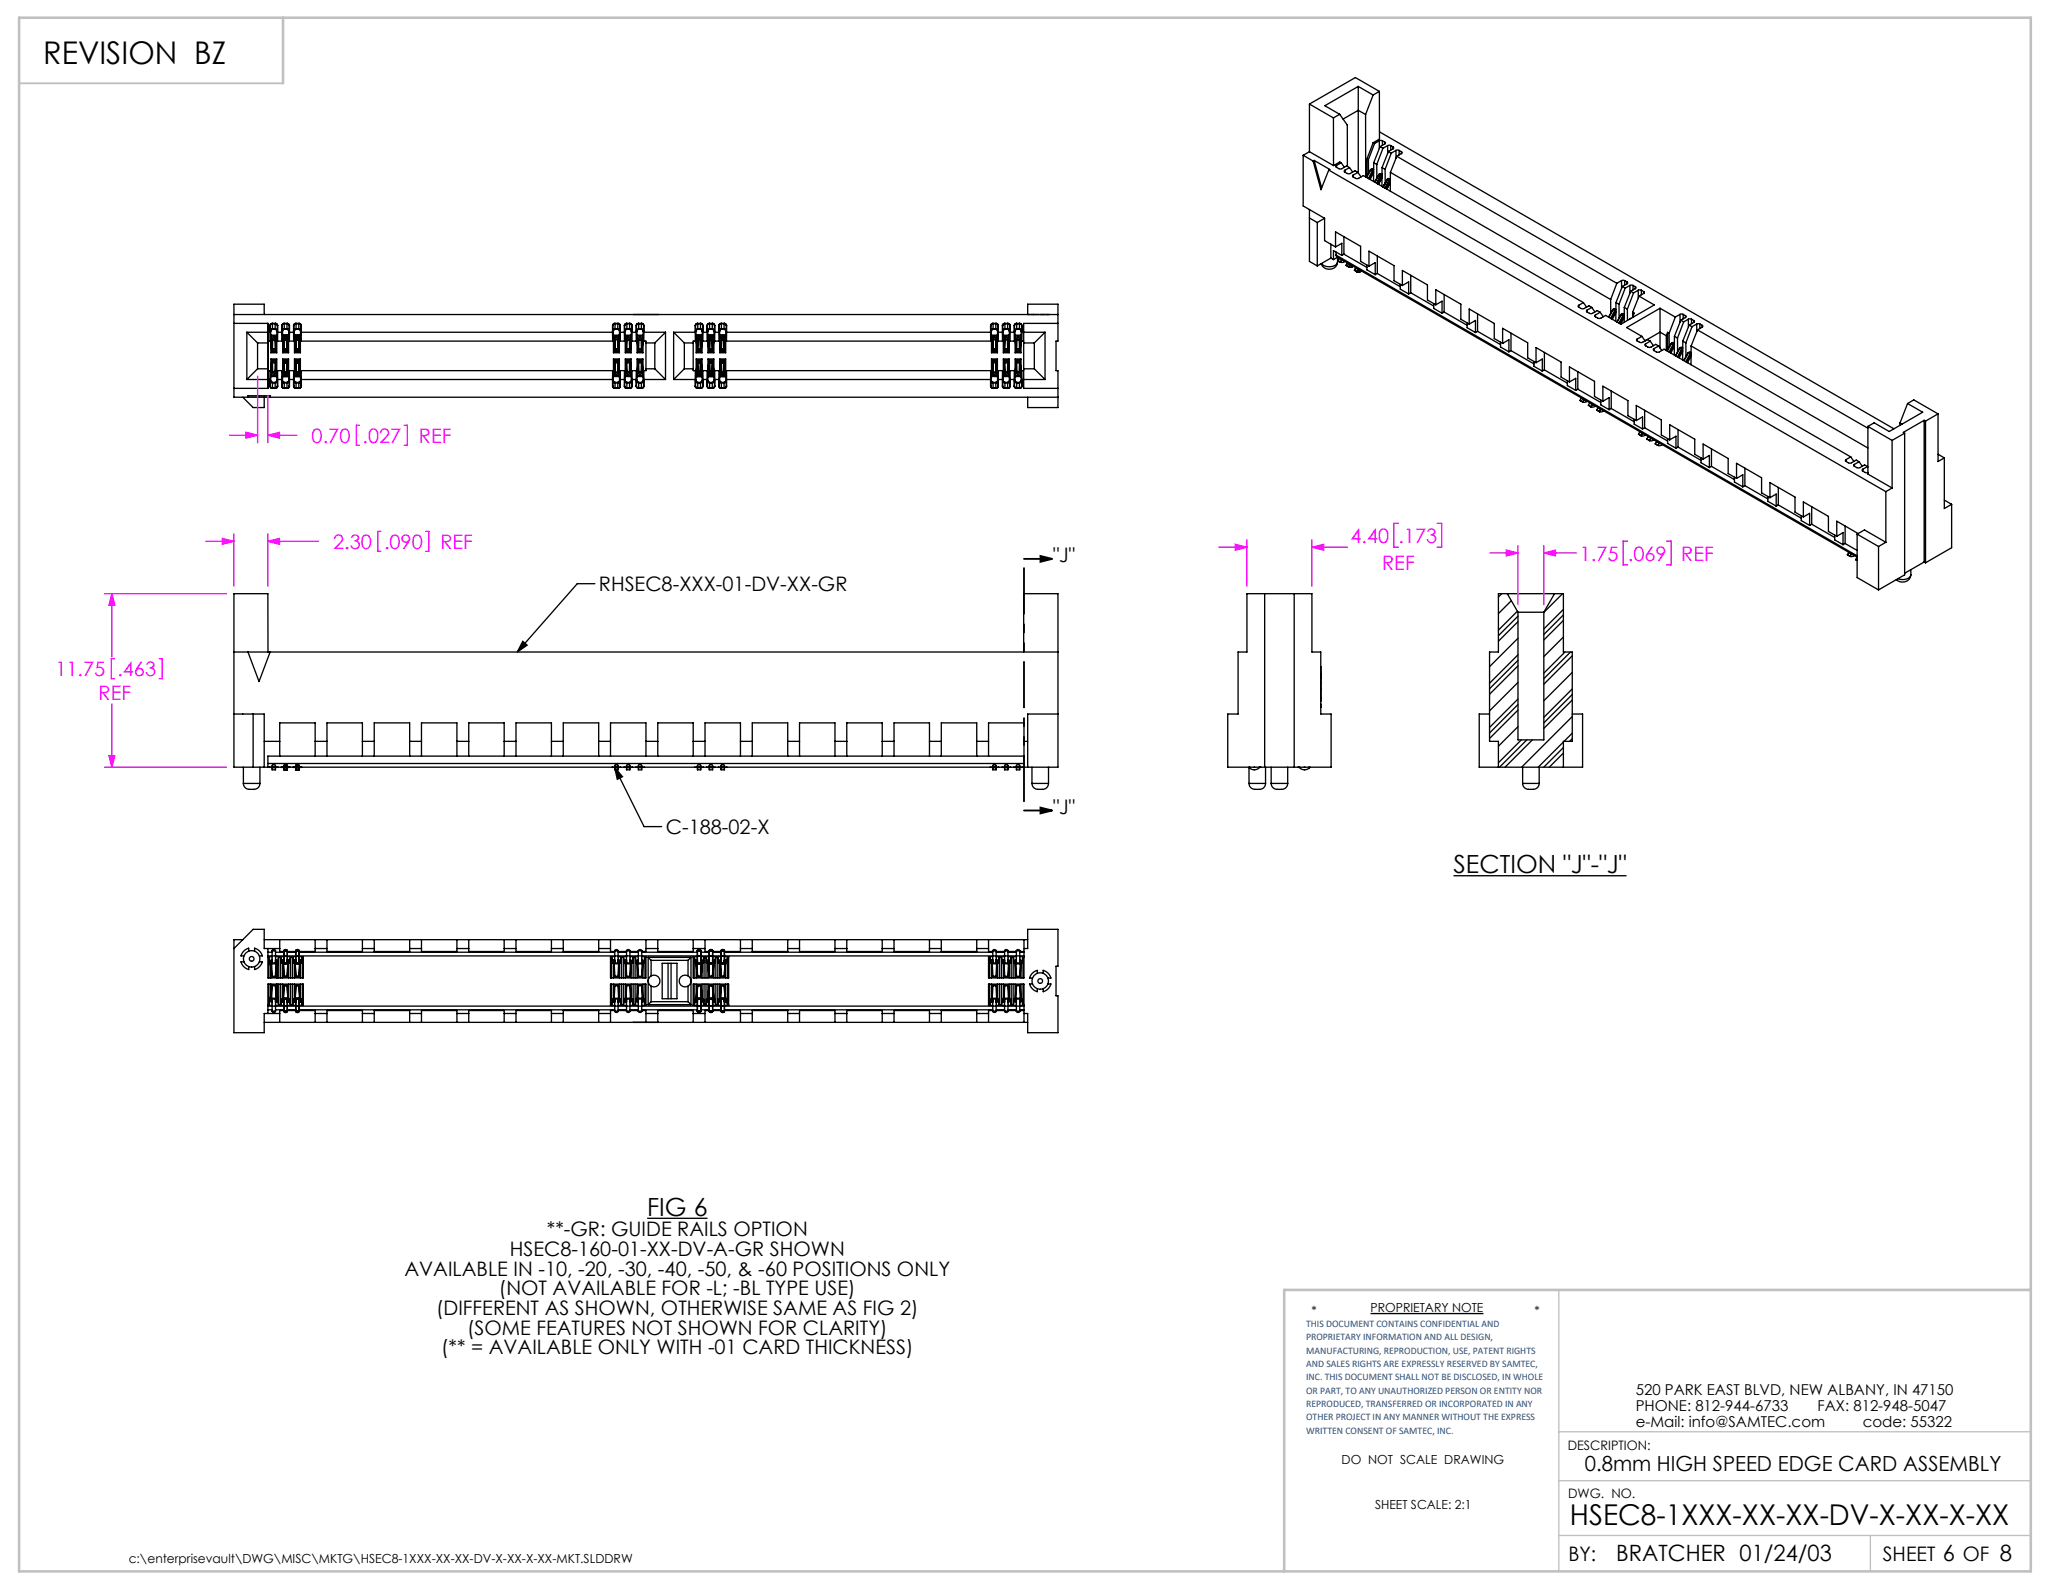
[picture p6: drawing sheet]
<svg xmlns="http://www.w3.org/2000/svg" width="279mm" height="216mm" viewBox="0 0 279 216" stroke-linecap="round" stroke-linejoin="round" font-family="sans-serif">
<defs><g id="words">
<text font-size="4.2" x="5.8" y="8.7">REVISION BZ</text>
<text font-size="3.9" x="212.6" y="206.6">HSEC8-1XXX-XX-XX-DV-X-XX-X-XX</text>
<g font-size="3.4">
<text x="196.9" y="118.2">SECTION &quot;J&quot;-&quot;J&quot;</text>
<text x="87.6" y="164.6">FIG 6</text>
</g>
<text font-size="3" x="218.9" y="211.4">BRATCHER 01/24/03</text>
<text font-size="2.8" x="214.6" y="199.2">0.8mm HIGH SPEED EDGE CARD ASSEMBLY</text>
<g font-size="2.7" fill="#f0f">
<text x="42.2" y="60">0.70</text>
<text x="49.1" y="60">.027</text>
<text x="56.7" y="60">REF</text>
<text x="45.1" y="74.3">2.30</text>
<text x="52" y="74.3">.090</text>
<text x="59.6" y="74.3">REF</text>
<text x="182.9" y="73.5">4.40</text>
<text x="187.2" y="77.2">REF</text>
<text x="189.4" y="73.5">.173</text>
<text x="214" y="75.9">1.75</text>
<text x="220.5" y="75.9">.069</text>
<text x="227.7" y="75.9">REF</text>
<text x="7.5" y="91.6">11.75</text>
<text x="13.4" y="94.8">REF</text>
<text x="15.9" y="91.6">.463</text>
</g>
<g font-size="2.7">
<text x="142.6" y="76.2">&quot;J&quot;</text>
<text x="81.1" y="80.1">RHSEC8-XXX-01-DV-XX-GR</text>
<text x="90.2" y="113">C-188-02-X</text>
<text x="142.6" y="110.3">&quot;J&quot;</text>
<text x="74.1" y="167.5">**-GR: GUIDE RAILS OPTION</text>
<text x="54.8" y="172.8">AVAILABLE IN -10, -20, -30, -40, -50, &amp; -60 POSITIONS ONLY</text>
<text x="69.1" y="170.1">HSEC8-160-01-XX-DV-A-GR SHOWN</text>
<text x="59.1" y="178.1">(DIFFERENT AS SHOWN, OTHERWISE SAME AS FIG 2)</text>
<text x="67.6" y="175.5">(NOT AVAILABLE FOR -L; -BL TYPE USE)</text>
<text x="59.8" y="183.5">(** = AVAILABLE ONLY WITH -01 CARD THICKNESS)</text>
<text x="63.3" y="180.8">(SOME FEATURES NOT SHOWN FOR CLARITY)</text>
<text x="212.4" y="211.5">BY:</text>
<text x="255" y="211.4">SHEET 6 OF 8</text>
</g>
<g font-size="2">
<text x="221.5" y="188.9">520 PARK EAST BLVD, NEW ALBANY, IN 47150</text>
<text x="221.5" y="191.1">PHONE: 812-944-6733</text>
<text x="246.2" y="191.1">FAX: 812-948-5047</text>
<text x="221.5" y="193.2">e-Mail: info@SAMTEC.com</text>
<text x="252.3" y="193.2">code: 55322</text>
</g>
<g font-size="1.8">
<text x="212.3" y="196.4">DESCRIPTION:</text>
<text x="212.4" y="202.9">DWG. NO.</text>
</g>
<g font-size="1.7">
<text x="177.6" y="178.1">*</text>
<text x="185.6" y="177.7">PROPRIETARY NOTE</text>
<text x="207.8" y="178.1">*</text>
<text x="181.7" y="198.3">DO NOT SCALE DRAWING</text>
<text x="186.2" y="204.3">SHEET SCALE: 2:1</text>
<text x="17.4" y="211.8">c:\enterprisevault\DWG\MISC\MKTG\HSEC8-1XXX-XX-XX-DV-X-XX-X-XX-MKT.SLDDRW</text>
</g>
<g font-size="1.4" fill="#1f497d">
<text x="176.9" y="179.7">THIS DOCUMENT CONTAINS CONFIDENTIAL AND</text>
<text x="176.9" y="181.5">PROPRIETARY INFORMATION AND ALL DESIGN,</text>
<text x="176.9" y="183.3">MANUFACTURING, REPRODUCTION, USE, PATENT RIGHTS</text>
<text x="176.9" y="185.1">AND SALES RIGHTS ARE EXPRESSLY RESERVED BY SAMTEC,</text>
<text x="176.9" y="187">INC. THIS DOCUMENT SHALL NOT BE DISCLOSED, IN WHOLE</text>
<text x="176.9" y="188.8">OR PART, TO ANY UNAUTHORIZED PERSON OR ENTITY NOR</text>
<text x="176.9" y="190.6">REPRODUCED, TRANSFERRED OR INCORPORATED IN ANY</text>
<text x="176.9" y="192.4">OTHER PROJECT IN ANY MANNER WITHOUT THE EXPRESS</text>
<text x="176.9" y="194.2">WRITTEN CONSENT OF SAMTEC, INC.</text>
</g>
</g></defs>
<path d="M0 0h279.4v215.9h-279.4z" fill="none" stroke="#fff" stroke-width=".18"/>
<g fill="none" stroke="#000" stroke-width=".18">
<path d="M177.3 14.1v6.4M177.3 14.1l3.3 1.9M180.6 16v6.4M181.4 15.5l-.8 .5M181.4 15.5l1.1 1.4v5.6M184 11.7l-4.6 2.6 2 1.2M184 11.7l2 1.2M184 11.7v11.7M184.9 15.5l.1 8.5M184.9 15.5l-.9-.6-2.1 1.2M186 12.9l-1.1 2.6M186 19.3l.2 .1"/>
<path d="M186 19.3l-.9 2.2M186.2 19.4l-.9 2.2M186.8 19.1h.4M186.8 19.1l-.6 .3M186.8 19.1v1M186.8 12.4v6.4l-.8 .5M186.8 12.4l-.8 .5M186.8 12.4l-3.2-1.9-6.3 3.6M186.8 17.9l69.7 40.2M186.9 19.9l.4 .2M186.9 19.9l-.9 2.1M187.2 19.1l.3 .2"/>
<path d="M187.2 19.1v.6M187.5 19.3l.1 .1-.1 .1M187.5 19.5l-.6 .4M187.5 19.3v.2M187.9 19.7h.5M187.9 19.7l-.6 .4M187.9 19.7v1.1M188.4 19.7l.3 .2M188.4 19.7v.6M188.7 19.9l.1 .1-.1 .1M188.7 19.9v.2M176.5 21l1.3 .8"/>
<path d="M176.5 21v6.9l2.9 1.7M177.3 20.5l-.8 .5M177.3 20.5l3.3 1.9M177.3 28.4v7l1.1 .6M177.3 29.5l1.1 .6M177.8 21.8l1.1 3.9 1.1-2.7M178 21.7l2.1 1.3h-.1M178 21.7l-.2 .1M178 21.7l1 3.7M178.4 30.1v5.9M179.4 29.6v3l1.5 .8M179.4 29.6l-1 .5"/>
<path d="M180 23l75.4 43.6M180.2 33.1v1.9M180.2 35l-1.8 1M180.2 35l.4 .2M180.6 35.2l.5-.4v.7M180.9 33.4v-2l3.4 2v2l1.1 .7M180.9 33.4l.8-.4v1.6M180.9 34.5l.2 .3 70.4 40.7M180.9 34.1v.4M180.9 34.5l70.6 40.8M181 22.4l-.1 .1 .1 .2M181 22.7l.5 .2 .9-.4 .4 .2"/>
<path d="M181 22.4v.3M181.1 35.5a1.13 1.13 0 0 1-1 1 1.13 1.13 0 0 1-1.1-.8M181.1 35.5a1.31 1.31 0 0 1-2 .4l-.1-.2M181.2 35.3l.3 .2zM181.4 35h.1M181.6 22l-.6 .4M181.6 22l-.1-.1-.9 .5M181.6 22l.5 .7M181.7 34.6l-1.1-.7v1.3M181.7 35.2h.1M181.7 35.2l-.3-.2-.2 .3M181.7 35.2l-.2 .3"/>
<path d="M182 34.4l3.1 1.8M182 32.1v2.3M182 34.4l-.3 .2M182.1 35.4l-.3 .1h-.2M182.1 23.1v.2l.5 .2h.2l.7-.4 .4 .3M182.1 23.1v.2M182.5 35.7h.1M182.7 36.2h.1M182.8 22.7l-.7 .4M182.8 22.7l.4 .6M182.8 35.8l-.3-.2-.2 .3 .4 .3M182.8 35.8l-.1 .4"/>
<path d="M182.8 35.8l.1 .1M182.9 35.9h.1M182.9 35.9l-.2 .3M183.3 36.1l-.3 .1h-.3M183.3 23.7l-.1 .1 .1 .2M183.3 24l.6 .2 .7-.4 29.8 17.2M183.3 23.7v.3M183.7 36.3l.1 .1M183.9 23.4l-.6 .3M183.9 23.4l.4 .6M184 36.5l-.4-.2-.2 .3 .4 .2M184 36.5h.1"/>
<path d="M184 36.5l-.2 .3M184.4 36.7l-.3 .2-.3-.1M185.1 35.9v.6l1.2 .7M185.1 21.5l.2 .1M185.1 21.5v2.3M185.3 21.6v1.9M185.4 36.1v-2.1l3.4 2v2l1.1 .7M185.4 36.1l.9-.5v1.6M185.6 23h.1M185.6 23l-.6 1M185.6 23a.13 .13 0 0 1 .2 0 .13 .13 0 0 1 .1 .2M185.6 23l-.5 1"/>
<path d="M185.9 23.2h.1M185.9 23.2l-.6 1M185.9 22.9l-.3 .1M185.9 22.9l.1 .3M185.9 22.9l.1 .1M186 23.2l-.6 1M186 23.2h.1M186 23.4l-.4 .9M186 22l.5 .3M186 22v2.6M186.5 22.3v1.8M186.5 37l3.1 1.8"/>
<path d="M186.5 34.7v2.3M186.5 37l-.2 .2M186.7 23.7h.1M186.7 23.7l-.5 1M186.8 23.7a.13 .13 0 0 1 .2-.1 .13 .13 0 0 1 0 .2M186.8 23.7l-.6 1M187 23.8l.1 .1M187 23.8l-.5 1M187 23.6l-.3 .1M187.1 23.9l-.5 1M187.1 23.9h.1M187.2 24l-.5 1"/>
<path d="M187.2 23.6l-.2-.1 .1 .4M187.2 22.7l.4 .2M187.2 22.7v2.5M187.3 20.1l-.8 2.2M187.6 22.9v1.9M187.9 24.3h.1M187.9 24.3l-.6 1M187.9 24.3a.13 .13 0 0 1 .2 0 .13 .13 0 0 1 0 .2M188 20.5l.4 .2M188 20.5l-.8 2.2M188.1 24.5h.1M188.1 24.5l-.5 1"/>
<path d="M188.1 24.2l-.2 .1M188.2 24.2v.3M188.2 24.2l.1 .1M188.2 24.5l-.5 1M188.2 24.5h.1M188.3 24.7l-.5 .9M188.3 23.3l29.8 17.3M188.3 23.3v2.6M188.4 20.7l-.8 2.2M188.7 20.1l-.7 .4M189.1 20.4h.4M189.1 20.4l-.7 .3"/>
<path d="M189.1 20.4v1M189.2 21.2l29.8 17.2M189.2 21.2l-.9 2.1M189.5 20.4l.3 .2M189.5 20.4v.6M189.6 38.5v.7l1.2 .6M189.8 20.6l.1 .1-.1 .1M189.8 20.8l-.6 .4M189.8 20.6v.2M189.9 38.7v-2.1l3.4 2v2l1.2 .7M189.9 38.7l.9-.5v1.6M191.1 37.3v2.4"/>
<path d="M191.1 39.7l3.1 1.7M191.1 39.7l-.3 .1M195.6 39.9v2.4M219 38.4l-.9 2.2M219.6 38h.4M219.6 38l-.6 .4M219.6 38v1.1M219.7 38.8l.4 .2M219.7 38.8l-.8 2.2M220 38l.4 .2M220 38v.6M220.1 39l-.8 2.2"/>
<path d="M220.4 38.2v.1v.1M220.4 38.4l-.7 .4M220.4 38.2v.2M220.7 38.7h.5M220.7 38.7l-.6 .3M220.7 38.7v1M220.8 39.5l.4 .2M220.8 39.5l-.8 2.1M221.2 38.7l.3 .1M221.2 38.7v.6M221.2 39.7l-.8 2.2M221.5 38.8v.3l-.7 .4"/>
<path d="M221.5 38.8v.3M221.9 39.3h.4M221.9 39.3l-.7 .4M221.9 39.3v1.1M222.3 39.3l.3 .2M222.3 39.3v.6M222.6 39.5l.1 .1-.1 .1M222.6 39.7l-.6 .4M222.6 39.5v.2M31.7 43.8h4.6v2.7M31.7 42.6h111.6M32.9 53.8l1.4 1.4h1.5v-1.4"/>
<path d="M33.4 51.4h3.2M33.4 45h3.2M33.4 45v6.4M33.4 45l1.5 1.5M33.6 53.8v-.2h3v.2M34.9 50h1.4M34.9 46.5h1.4M34.9 46.5v3.5M34.9 50l-1.5 1.4M35.1 53.6v.2M35.8 42.6v-1.4h-4.1v12.6h111.6M36.3 43.8v1.2"/>
<path d="M36.3 50v2.6M36.3 46.2h.4M36.3 46.2v4M36.6 52.3v.2l.3 .1h.5l.2-.3M36.6 44.1v-.2l.3-.1h.5l.2 .3M36.6 44.1v.9M36.6 51.4v.9M36.6 44.1h.1M36.6 45v1.2M36.6 52.3h.1M36.6 50.2v1.2M36.6 52.3l.1 .3 .2-.1"/>
<path d="M36.6 52.3l.1 .2h.2M36.6 44.1v.7M36.6 44.8v.1M36.6 51.6l.1 .2 .2 .1M36.6 51.6v.7M36.6 51.5v.1M36.6 51.5l.1 .2 .2 .1M36.6 44.9h.1M36.6 51.5h.1M36.7 51.5l.1 .2 .2 .1M36.7 45.8v2h.8v-2M36.7 50.6h.1"/>
<path d="M36.7 50.7h.1M36.7 45.7h.1M36.7 50.2h-.4v2.4h-4.6M36.7 51h.8v.5M36.7 44.9v.8M36.7 45.9h.1M36.7 45.7v.1M36.7 50.6v.1M36.7 45.5l.1 2M36.7 45.5h.8M36.7 50.9h.8M36.7 45.5v-.1v.4"/>
<path d="M36.7 50.6v.4v-.1M36.7 50.5v.1M36.8 47.5l.1 .1M36.8 47.2v-.2v.5M36.8 47.5v.1M36.8 48.9l-.1 2M36.8 48.8v.4M36.8 48.8v.6v-.2M36.8 47.6h.1M36.8 48.9h.1M36.8 48.9v.3M36.8 47.2l.1 .1"/>
<path d="M36.8 47.2v.4M36.8 49.2v1.4M36.8 50.3a.26 .26 0 0 0 .3 .2 .26 .26 0 0 0 .2-.2M36.8 50.6a.26 .26 0 0 0 .3 .1 .26 .26 0 0 0 .2-.1M36.8 46.1a.26 .26 0 0 1 .3-.2 .26 .26 0 0 1 .2 .2M36.8 46.1h.1M36.8 45.9a.26 .26 0 0 1 .3-.2 .26 .26 0 0 1 .2 .2M36.8 45.9v.2M36.8 50.3v.3M36.8 45.9v1.3M36.9 48.8h-.1M36.9 48.8v.3"/>
<path d="M36.9 47.6h.4M36.9 48.8h.4M36.9 43.9h-.2l-.1 .2M36.9 43.9v.6M36.9 43.9h.4M36.9 52.5h.4M36.9 49.1l-.1 .1M36.9 47.3v.3M36.9 47.3h.4M36.9 49.1h.4M36.9 49.1v1.2M36.9 44.5l-.2 .1-.1 .2"/>
<path d="M36.9 44.5v.1M36.9 51.9v.6M36.9 44.5h.4M36.9 51.9h.4M36.9 44.6l-.2 .1-.1 .2M36.9 51.8v.1M36.9 44.6h.4M36.9 51.8h.4M36.9 50.3h-.1M36.9 50.3a.17 .17 0 0 0 .2 .1 .17 .17 0 0 0 .1-.1M36.9 46.1a.17 .17 0 0 1 .2-.1 .17 .17 0 0 1 .1 .1M36.9 46.1v1.2"/>
<path d="M37 44.6l-.2 .1-.1 .2M37.1 48.8v.3M37.1 47.3v.3M37.2 44.6l.2 .1 .1 .2M37.2 50.3h.1M37.2 46.1l.1 1.2M37.3 44.6l.2 .1 .1 .2M37.3 51.8v.1M37.3 44.5l.2 .1 .1 .2M37.3 44.5v.1M37.3 51.9v.6M37.3 49.1v.1"/>
<path d="M37.3 47.3v.3M37.3 49.1l-.1 1.2M37.3 43.9h.1l.2 .2M37.3 43.9h.2l.1 .2M37.3 43.9v.6M37.3 48.8v.3M37.3 48.8h.1M37.3 48.8l.1 .1M37.3 46.1h-.1M37.3 45.9v.2M37.3 50.3v.3M37.3 46.1v1.1"/>
<path d="M37.3 45.9v1.1M37.3 47.2l.1 .3M37.3 47.2v.1M37.3 47.2l.1 .4M37.3 47l.1 .2M37.3 49.2v1.1M37.3 49.4v1.2M37.3 47v.2M37.3 49.2v.2M37.4 48.8l-.1 .4M37.4 48.8v.1M37.4 47.6h-.1"/>
<path d="M37.4 48.9l.1 2M37.4 48.9l-.1 .5M37.4 47.5v.1M37.4 47.2v.3M37.4 50.7h.1M37.5 45.9h.1M37.5 50.5h.1M37.5 45.8h.1M37.5 50.6v.1M37.5 45.5v-.1v.3M37.5 45.5v.3M37.5 45.5l-.1 1.7"/>
<path d="M37.5 45.8l-.1 1.7M37.5 50.7v-.1v.3M37.5 45.7v.1M37.5 50.7v.3v-.1M37.5 45.7h.1M37.5 50.7h.1M37.5 50.5v-.3h.8v.4M37.5 50.5v-1.9h-.8v2.9M37.5 51.5l-.1 .2-.2 .1M37.5 44.9h.1M37.5 44.9v.5h-.8M37.5 45.5v.2"/>
<path d="M37.5 50.7v.2M37.5 51.5h.1M37.6 51.5v.1M37.6 51.5l-.1 .2-.2 .1M37.6 44.8v.1M37.6 51.6l-.1 .2-.2 .1M37.6 51.6v.7M37.6 52.3l-.2 .3-.1-.1M37.6 52.3l-.1 .2h-.2M37.6 44.1h.1M37.6 44.1v.7M37.6 52.3h.1"/>
<path d="M37.6 50.2v1.2M37.6 51.4h.6M37.6 45h.6M37.6 44.1v.9M37.6 51.4v.9M37.6 45v1.2M38.2 52.3v.2l.3 .1h.5l.2-.3M38.2 44.1v-.2l.3-.1h.5l.2 .3M38.2 44.1v.9M38.2 51.4v.9M38.2 44.1h.1M38.2 45v1.2"/>
<path d="M38.2 52.3h.1M38.2 50.2v1.2M38.2 52.3l.1 .3 .2-.1M38.2 52.3l.1 .2h.2M38.2 44.1v.7M38.2 44.8v.1M38.2 51.6l.1 .2 .2 .1M38.2 51.6v.7M38.2 51.5v.1M38.2 51.5l.1 .2 .2 .1M38.2 44.9h.1M38.2 51.5h.1"/>
<path d="M38.3 51.5v.2l.3 .1M38.3 45.8v.4h-.8v-.4M38.3 44.9v.5h.8M38.3 45.9h.1M38.3 50.5h.1M38.3 45.7h.1M38.3 45.7v.1M38.3 45.4v.1M38.3 50.6v.1zM38.3 45.8l.1 1.7M38.3 45.8h.1M38.3 45.5v2.3h.8v-2.3"/>
<path d="M38.3 50.9v-2.3h.8v2.3M38.3 45.5h.8M38.3 50.9h.8M38.3 45.5l.1 1.7M38.3 50.9v.1M38.4 47.5l.1 .1M38.4 47.5v.1M38.4 48.9l-.1 1.7M38.4 47.2v.1M38.4 47.2v.3M38.4 48.9v.3M38.4 49.2l-.1 1.7"/>
<path d="M38.4 49.1v.1M38.4 47.6h.1M38.4 48.8v.4M38.4 48.8v.1M38.4 49.1h.1M38.4 47.3h.1M38.4 47.2l.1 .1M38.4 47.2v.4M38.4 47v.2M38.4 49.2v.2M38.4 49.2v1.4M38.4 46.1a.26 .26 0 0 1 .3-.2 .26 .26 0 0 1 .2 .2"/>
<path d="M38.4 46.1h.1M38.4 45.9a.26 .26 0 0 1 .3-.2 .26 .26 0 0 1 .2 .2M38.4 50.3a.26 .26 0 0 0 .3 .2 .26 .26 0 0 0 .2-.2M38.4 50.6a.26 .26 0 0 0 .3 .1 .26 .26 0 0 0 .2-.1M38.4 45.9v.2M38.4 50.3v.3M38.4 45.9v1.3M38.5 48.8h-.1M38.5 48.8v.3M38.5 47.6h.4M38.5 48.8h.4M38.5 43.9h-.2l-.1 .2"/>
<path d="M38.5 43.9v.6M38.5 43.9h.4M38.5 52.5h.4M38.5 47.3v.3M38.5 49.1l-.1 .1M38.5 47.3h.4M38.5 49.1h.4M38.5 49.1v1.2M38.5 44.5l-.2 .1-.1 .2M38.5 44.5v.1M38.5 51.9v.6M38.5 44.5h.4"/>
<path d="M38.5 51.9h.4M38.5 44.6l-.2 .1-.1 .2M38.5 51.8v.1M38.5 44.6h.4M38.5 51.8h.4M38.5 46.1a.17 .17 0 0 1 .2-.1 .17 .17 0 0 1 .1 .1M38.5 50.3h-.1M38.5 50.3a.17 .17 0 0 0 .2 .1 .17 .17 0 0 0 .1-.1M38.5 46.1v1.2M38.6 44.6l-.2 .1-.1 .2M38.7 47.3v.3M38.7 48.8v.3"/>
<path d="M38.8 44.6l.2 .1 .1 .2M38.8 50.3h.1M38.8 46.1l.1 1.2M38.9 44.6l.2 .1 .1 .2M38.9 51.8v.1M38.9 44.5l.2 .1 .1 .2M38.9 44.5v.1M38.9 51.9v.6M38.9 47.3v.3M38.9 49.1v.1M38.9 49.1l-.1 1.2M38.9 43.9h.1l.2 .2"/>
<path d="M38.9 43.9h.2l.1 .2M38.9 43.9v.6M38.9 48.8v.3M38.9 48.8h.1M38.9 48.8l.1 .1M38.9 46.1h-.1M38.9 45.9v.2M38.9 50.3v.3M38.9 45.9v1.3M38.9 47.2l.1 .3M38.9 47.2v.1M38.9 47.2l.1 .4"/>
<path d="M38.9 47v.2M38.9 49.2v.2M38.9 49.2v1.4M39 47.5h.1M39 47.3h.1M39 47.6h-.1M39 48.8l-.1 .4M39 48.8v.1M39 49.1h.1M39 47.5v.1M39 48.9l.1 2M39 47.2v.1"/>
<path d="M39 47.2v.3M39 48.9v.2M39.1 45.9h.1M39.1 50.5h.1M39.1 50.6v.1M39.1 45.5l-.1 1.7M39.1 50.9v.1M39.1 45.8l-.1 1.7M39.1 45.7v.1zM39.1 50.7h.1M39.1 45.4v.1M39.1 51.5l-.1 .2-.2 .1"/>
<path d="M39.1 44.9v1.3h.8v-.4M39.1 44.9h.1M39.1 51h-.8v.5M39.1 51.5h.1M39.2 51.5v.1M39.2 51.5l-.1 .2-.2 .1M39.2 44.8v.1M39.2 51.6l-.1 .2-.2 .1M39.2 51.6v.7M39.2 52.3l-.2 .3-.1-.1M39.2 52.3l-.1 .2h-.2M39.2 44.1h.1"/>
<path d="M39.2 44.1v.7M39.2 52.3h.1M39.2 50.2v1.2M39.2 51.4h.6M39.2 45h.6M39.2 44.1v.9M39.2 51.4v.9M39.2 45v1.2M39.8 52.3v.2l.3 .1h.5l.2-.3M39.8 44.1v-.2l.3-.1h.5l.2 .3M39.8 44.1v.9M39.8 51.4v.9"/>
<path d="M39.8 44.1h.1M39.8 45v1.2M39.8 52.3h.1M39.8 50.2v1.2M39.8 52.3l.1 .3 .2-.1M39.8 52.3l.1 .2h.2M39.8 44.1v.7M39.8 44.8v.1M39.8 51.6l.1 .2 .2 .1M39.8 51.6v.7M39.8 51.5v.1M39.8 51.5l.1 .2 .2 .1"/>
<path d="M39.8 44.9h.1M39.8 51.5h.1M39.9 51.5l.1 .2 .2 .1M39.9 50.6v-.4h-.8v1.3M39.9 44.9v.5h.8v-.5M39.9 51.5v-.5h.8v.5M39.9 45.8v2h.8v-2M39.9 50.6v-2h.8v2M39.9 45.9h.1M39.9 50.5h.1M39.9 45.7h.1M39.9 45.7v.1"/>
<path d="M39.9 45.4v.1M39.9 50.6v.1zM39.9 45.8l.1 1.7M39.9 45.5h.8M39.9 45.5l.1 1.7M39.9 45.5v.3M39.9 50.6v.3M39.9 50.9h.8M39.9 50.9v.1M39.9 45.8h.1M40 47.5l.1 .1M40 47.5v.1"/>
<path d="M40 48.9l-.1 1.7M40 47.2v.1M40 47.2v.3M40 48.9v.3M40 49.2l-.1 1.7M40 47.6h.1M40 48.8v.4M40 48.8v.1M40 49.1v.1M40 47.2l.1 .1M40 47.2v.4M40 47v.2"/>
<path d="M40 49.2v1.4M40 49.2v1.1M40 46.1a.26 .26 0 0 1 .3-.2 .26 .26 0 0 1 .2 .2M40 46.1h.1M40 45.9a.26 .26 0 0 1 .3-.2 .26 .26 0 0 1 .2 .2M40 50.3a.26 .26 0 0 0 .3 .2 .26 .26 0 0 0 .2-.2M40 50.6a.26 .26 0 0 0 .3 .1 .26 .26 0 0 0 .2-.1M40 45.9v.2M40 50.3v.3M40 45.9v1.3M40.1 48.8h-.1M40.1 48.8v.3"/>
<path d="M40.1 47.6h.4M40.1 48.8h.4M40.1 43.9h-.2l-.1 .2M40.1 43.9v.6M40.1 43.9h.4M40.1 52.5h.4M40.1 47.3v.3M40.1 49.1l-.1 .1M40.1 47.3h.4M40.1 49.1h.4M40.1 49.1v1.2M40.1 44.5l-.2 .1-.1 .2"/>
<path d="M40.1 44.5v.1M40.1 51.9v.6M40.1 44.5h.4M40.1 51.9h.4M40.1 44.6l-.2 .1-.1 .2M40.1 51.8v.1M40.1 44.6h.4M40.1 51.8h.4M40.1 46.1a.17 .17 0 0 1 .2-.1 .17 .17 0 0 1 .1 .1M40.1 50.3h-.1M40.1 50.3a.17 .17 0 0 0 .2 .1 .17 .17 0 0 0 .1-.1M40.1 46.1v1.2"/>
<path d="M40.2 44.6l-.2 .1-.1 .2M40.3 47.3v.3M40.3 48.8v.3M40.4 44.6l.2 .1 .1 .2M40.4 50.3h.1M40.4 46.1l.1 1.2M40.5 44.6l.2 .1 .1 .2M40.5 51.8v.1M40.5 44.5l.2 .1 .1 .2M40.5 44.5v.1M40.5 51.9v.6M40.5 47.3v.3"/>
<path d="M40.5 49.1v.1M40.5 49.1l-.1 1.2M40.5 43.9h.1l.2 .2M40.5 43.9h.2l.1 .2M40.5 43.9v.6M40.5 48.8v.3M40.5 48.8h.1M40.5 48.8l.1 .1M40.5 46.1h-.1M40.5 45.9v.2M40.5 50.3v.3M40.5 45.9v1.3"/>
<path d="M40.5 47.2l.1 .3M40.5 47.2v.1M40.5 47.2l.1 .4M40.5 47l.1 .5M40.5 49.2v1.4M40.6 47.5h.1M40.6 47.3h.1M40.6 47.6h-.1M40.6 48.8l-.1 .4M40.6 48.8v.1M40.6 49.1h.1M40.6 49.1v.1"/>
<path d="M40.6 47.5v.1M40.6 48.9l.1 2M40.6 48.9l-.1 .5M40.6 47.2v.1M40.7 45.9h.1M40.7 50.5h.1M40.7 50.6h.1M40.7 50.6v.1M40.7 45.5l-.1 2M40.7 45.5v.3M40.7 50.6v.3M40.7 50.9v.1"/>
<path d="M40.7 45.7v.1zM40.7 45.4v.1M40.7 50.7h.1M40.7 51.5l-.1 .2-.2 .1M40.7 50.2h42.4v.4M40.7 44.9h.1M40.7 51.5h.1M40.8 51.5v.1M40.8 51.5l-.1 .2-.2 .1M40.8 44.8v.1M40.8 51.6l-.1 .2-.2 .1M40.8 51.6v.7"/>
<path d="M40.8 52.3l-.2 .3-.1-.1M40.8 52.3l-.1 .2h-.2M40.8 44.1h.1M40.8 44.1v.7M40.8 52.3h.1M40.8 50.2v1.2M40.8 51.4h42.2M40.8 45h42.2M40.8 44.1v.9M40.8 51.4v.9M40.8 45v1.2M83 52.3v.2l.3 .1h.5l.2-.3"/>
<path d="M83 44.1v-.2l.3-.1h.5l.2 .3M83 44.1v.9M83 51.4v.9M83 44.1h.1M83 45v1.2M83 52.3h.1M83 50.2v1.2M83 52.3l.1 .3 .2-.1M83 52.3l.1 .2h.2M83 44.1v.7M83 44.8v.1M83 51.6l.1 .2 .2 .1"/>
<path d="M83 51.6v.7M83 51.5v.1M83 51.5l.1 .2 .2 .1M83 44.9h.1M83 51.5h.1M83.1 51.5l.1 .2 .2 .1M83.1 50.7h.1M83.1 45.7h.1M83.1 45.8v.4h-42.4M83.1 44.9v.8M83.1 50.7v.8M83.1 45.4h.8"/>
<path d="M83.1 51h.8M83.1 50.6v-2h.8v2.4v-.1M83.1 45.9h.1M83.1 50.5h.1M83.1 50.7v.3v-.1M83.1 45.7v.1M83.1 50.6v.1M83.1 45.5l.1 2M83.1 45.5v-.1v.3M83.1 45.5h.8M83.1 50.9h.8M83.1 45.5v.3"/>
<path d="M83.1 50.6v.3M83.2 47.5l.1 .1M83.2 47.5v.1M83.2 48.9l-.1 2M83.2 48.8v.4M83.2 48.8v.6v-.2M83.2 47.6h.1M83.2 48.9h.1M83.2 48.9v.3M83.2 47.2l.1 .1M83.2 47.2v.4M83.2 47.2v-.2v.5"/>
<path d="M83.2 49.2v1.4M83.2 50.3a.26 .26 0 0 0 .3 .2 .26 .26 0 0 0 .2-.2M83.2 50.6a.26 .26 0 0 0 .3 .1 .26 .26 0 0 0 .2-.1M83.2 46.1a.26 .26 0 0 1 .3-.2 .26 .26 0 0 1 .2 .2M83.2 46.1h.1M83.2 45.9a.26 .26 0 0 1 .3-.2 .26 .26 0 0 1 .2 .2M83.2 45.9v.2M83.2 50.3v.3M83.2 45.9v1.3M83.3 48.8h-.1M83.3 48.8v.3M83.3 47.6h.4"/>
<path d="M83.3 48.8h.4M83.3 43.9h-.2l-.1 .2M83.3 43.9v.6M83.3 43.9h.4M83.3 52.5h.4M83.3 49.1l-.1 .1M83.3 47.3v.3M83.3 47.3h.4M83.3 49.1h.4M83.3 49.1v1.2M83.3 44.5l-.2 .1-.1 .2M83.3 44.5v.1"/>
<path d="M83.3 51.9v.6M83.3 44.5h.4M83.3 51.9h.4M83.3 44.6l-.2 .1-.1 .2M83.3 51.8v.1M83.3 44.6h.4M83.3 51.8h.4M83.3 50.3h-.1M83.3 50.3a.17 .17 0 0 0 .2 .1 .17 .17 0 0 0 .1-.1M83.3 46.1a.17 .17 0 0 1 .2-.1 .17 .17 0 0 1 .1 .1M83.3 46.1v1.2M83.4 44.6l-.2 .1-.1 .2"/>
<path d="M83.5 48.8v.3M83.5 47.3v.3M83.6 44.6l.2 .1 .1 .2M83.6 50.3h.1M83.6 46.1l.1 1.2M83.7 44.6l.2 .1 .1 .2M83.7 51.8v.1M83.7 44.5l.2 .1 .1 .2M83.7 44.5v.1M83.7 51.9v.6M83.7 49.1v.1M83.7 47.3v.3"/>
<path d="M83.7 49.1l-.1 1.2M83.7 43.9h.1l.2 .2M83.7 43.9h.2l.1 .2M83.7 43.9v.6M83.7 48.8v.3M83.7 48.8h.1M83.7 48.8l.1 .1M83.7 46.1h-.1M83.7 45.9v.2M83.7 50.3v.3M83.7 45.9v1.3M83.7 47.2l.1 .3"/>
<path d="M83.7 47.2v.1M83.7 47.2l.1 .4M83.7 49.2v1.4M83.8 47.5h.1M83.8 48.8l-.1 .4M83.8 48.8v.1M83.8 47.6h-.1M83.8 48.9l.1 1.8M83.8 48.9l-.1 .5 .1-.2M83.8 47.2l-.1-.2 .1 .5M83.8 47.5v.1M83.8 49.2l.1 1.7"/>
<path d="M83.8 50.7h.1M83.9 45.9h.1M83.9 50.5h.1M83.9 45.8h.1M83.9 50.6v.1M83.9 45.5l-.1 2M83.9 45.5v-.1v2.4h-.8v-2M83.9 45.7v.1zM83.9 45.7h.1M83.9 50.7h.1M83.9 51.5l-.1 .2-.2 .1M83.9 50.6v-.4h.8v.4"/>
<path d="M83.9 45.8v.4h.8v-.4M83.9 44.9h.1M83.9 44.9v.8M83.9 50.7v.8M83.9 51.5h.1M84 51.5v.1M84 51.5l-.1 .2-.2 .1M84 44.8v.1M84 51.6l-.1 .2-.2 .1M84 51.6v.7M84 52.3l-.2 .3-.1-.1M84 52.3l-.1 .2h-.2"/>
<path d="M84 44.1h.1M84 44.1v.7M84 52.3h.1M84 50.2v1.2M84 51.4h.6M84 45h.6M84 44.1v.9M84 51.4v.9M84 45v1.2M84.6 52.3v.2l.3 .1h.5l.2-.3M84.6 44.1v-.2l.3-.1h.5l.2 .3M84.6 44.1v.9"/>
<path d="M84.6 51.4v.9M84.6 44.1h.1M84.6 45v1.2M84.6 52.3h.1M84.6 50.2v1.2M84.6 52.3l.1 .3 .2-.1M84.6 52.3l.1 .2h.2M84.6 44.1v.7M84.6 44.8v.1M84.6 51.6l.1 .2 .2 .1M84.6 51.6v.7M84.6 51.5v.1"/>
<path d="M84.6 51.5l.1 .2 .2 .1M84.6 44.9h.1M84.6 51.5h.1M84.7 51.5l.1 .2 .2 .1M84.7 45.7h.1M84.7 50.7h.1M84.7 44.9v.5h.8M84.7 45.5v.2M84.7 50.7v.2M84.7 45.8v2h.8v-2M84.7 50.6v-2h.8v2M84.7 45.9h.1"/>
<path d="M84.7 50.5h.1M84.7 50.7v.3v-.1M84.7 45.7v.1M84.7 50.6v.1M84.7 45.5l.1 2M84.7 45.5v-.1v.3M84.7 45.5h.8M84.7 50.9h.8M84.7 45.5v.3M84.7 50.6v.3M84.8 47.5l.1 .1M84.8 47.5v.1"/>
<path d="M84.8 48.9l-.1 2M84.8 47.6h.1M84.8 48.8v.4M84.8 48.8v.6v-.2M84.8 48.9v.3M84.8 47.2l.1 .1M84.8 47.2v.4M84.8 47.2v-.2v.5M84.8 49.2v1.4M84.8 46.1a.26 .26 0 0 1 .3-.2 .26 .26 0 0 1 .2 .2M84.8 46.1h.1M84.8 45.9a.26 .26 0 0 1 .3-.2 .26 .26 0 0 1 .2 .2"/>
<path d="M84.8 50.3a.26 .26 0 0 0 .3 .2 .26 .26 0 0 0 .2-.2M84.8 50.6a.26 .26 0 0 0 .3 .1 .26 .26 0 0 0 .2-.1M84.8 45.9v.2M84.8 50.3v.3M84.8 45.9v1.3M84.9 48.8h-.1M84.9 48.8v.3M84.9 47.6h.4M84.9 48.8h.4M84.9 43.9h-.2l-.1 .2M84.9 43.9v.6M84.9 43.9h.4"/>
<path d="M84.9 52.5h.4M84.9 47.3v.3M84.9 49.1l-.1 .1M84.9 47.3h.4M84.9 49.1h.4M84.9 49.1v1.2M84.9 44.5l-.2 .1-.1 .2M84.9 44.5v.1M84.9 51.9v.6M84.9 44.5h.4M84.9 51.9h.4M84.9 44.6l-.2 .1-.1 .2"/>
<path d="M84.9 51.8v.1M84.9 44.6h.4M84.9 51.8h.4M84.9 46.1a.17 .17 0 0 1 .2-.1 .17 .17 0 0 1 .1 .1M84.9 50.3h-.1M84.9 50.3a.17 .17 0 0 0 .2 .1 .17 .17 0 0 0 .1-.1M84.9 46.1v1.2M85 44.6l-.2 .1-.1 .2M85.1 47.3v.3M85.1 48.8v.3M85.2 44.6l.2 .1 .1 .2M85.2 50.3h.1"/>
<path d="M85.2 46.1l.1 1.2M85.3 44.6l.2 .1 .1 .2M85.3 51.8v.1M85.3 44.5l.2 .1 .1 .2M85.3 44.5v.1M85.3 51.9v.6M85.3 47.3v.3M85.3 49.1v.1M85.3 49.1l-.1 1.2M85.3 43.9h.1l.2 .2M85.3 43.9h.2l.1 .2M85.3 43.9v.6"/>
<path d="M85.3 48.8v.3M85.3 48.8h.1M85.3 48.8l.1 .1M85.3 46.1h-.1M85.3 45.9v.2M85.3 50.3v.3M85.3 45.9v1.3M85.3 47.2l.1 .3M85.3 47.2v.1M85.3 47.2l.1 .4M85.3 49.2v1.4M85.4 47.5h.1"/>
<path d="M85.4 47.6h-.1M85.4 48.8l-.1 .4M85.4 48.8v.1M85.4 48.9l.1 1.7M85.4 47.2l-.1-.2 .1 .5M85.4 47.5v.1M85.4 48.9l-.1 .5 .1-.2M85.4 49.2l.1 1.7M85.5 45.9h.1M85.5 50.5h.1M85.5 45.8h.1M85.5 50.6v.1"/>
<path d="M85.5 45.5l-.1 2M85.5 45.5v-.1v.4M85.5 50.6v.4v-.1M85.5 50.7h.1M85.5 45.7v.1M85.5 45.7h.1M85.5 51.5l-.1 .2-.2 .1M85.5 50.2h.8M85.5 46.2h.8M85.5 44.9h.1M85.5 51h-.8v.5M85.5 44.9v.8"/>
<path d="M85.5 50.7v.8M85.5 51.5h.1M85.6 51.5v.1M85.6 51.5l-.1 .2-.2 .1M85.6 44.8v.1M85.6 51.6l-.1 .2-.2 .1M85.6 51.6v.7M85.6 52.3l-.2 .3-.1-.1M85.6 52.3l-.1 .2h-.2M85.6 44.1h.1M85.6 44.1v.7M85.6 52.3h.1"/>
<path d="M85.6 50.2v1.2M85.6 51.4h.6M85.6 45h.6M85.6 44.1v.9M85.6 51.4v.9M85.6 45v1.2M85.8 42.6h.1M86.2 52.3v.2l.3 .1h.5l.2-.3M86.2 44.1v-.2l.3-.1h.5l.2 .3M86.2 44.1v.9M86.2 51.4v.9M86.2 44.1h.1"/>
<path d="M86.2 45v1.2M86.2 52.3h.1M86.2 50.2v1.2M86.2 52.3l.1 .3 .2-.1M86.2 52.3l.1 .2h.2M86.2 44.1v.7M86.2 44.8v.1M86.2 51.6l.1 .2 .2 .1M86.2 51.6v.7M86.2 51.5v.1M86.2 51.5l.1 .2 .2 .1M86.2 44.9h.1"/>
<path d="M86.2 51.5h.1M86.3 51.5l.1 .2 .2 .1M86.3 45.7h.1M86.3 44.9v.8M86.3 45.8v2h.8v-2M86.3 50.7v.8M86.3 51h.8v.5M86.3 50.7h.1M86.3 45.9h.1M86.3 50.5h.1M86.3 45.7v.1M86.3 50.6v.1"/>
<path d="M86.3 45.5l.1 2M86.3 45.5h.8M86.3 50.9h.8M86.3 45.5v-.1v.4M86.3 50.6v.4v-.1M86.4 47.5l.1 .1M86.4 47.5v.1M86.4 48.9l-.1 2M86.4 47.6h.1M86.4 48.8v.4M86.4 48.8v.6v-.2M86.4 48.9h.1"/>
<path d="M86.4 48.9v.3M86.4 47.2l.1 .1M86.4 47.2v.4M86.4 47v.2M86.4 47v.5M86.4 49.2v1.4M86.4 46.1a.26 .26 0 0 1 .3-.2 .26 .26 0 0 1 .2 .2M86.4 46.1h.1M86.4 45.9a.26 .26 0 0 1 .3-.2 .26 .26 0 0 1 .2 .2M86.4 50.3a.26 .26 0 0 0 .3 .2 .26 .26 0 0 0 .2-.2M86.4 50.6a.26 .26 0 0 0 .3 .1 .26 .26 0 0 0 .2-.1M86.4 45.9v.2"/>
<path d="M86.4 50.3v.3M86.4 46.1v1.1M86.4 45.9v1.1M86.5 48.8h-.1M86.5 48.8v.3M86.5 47.6h.4M86.5 48.8h.4M86.5 43.9h-.2l-.1 .2M86.5 43.9v.6M86.5 43.9h.4M86.5 52.5h.4M86.5 47.3v.3"/>
<path d="M86.5 49.1l-.1 .1M86.5 47.3h.4M86.5 49.1h.4M86.5 49.1v1.2M86.5 44.5l-.2 .1-.1 .2M86.5 44.5v.1M86.5 51.9v.6M86.5 44.5h.4M86.5 51.9h.4M86.5 44.6l-.2 .1-.1 .2M86.5 51.8v.1M86.5 44.6h.4"/>
<path d="M86.5 51.8h.4M86.5 46.1a.17 .17 0 0 1 .2-.1 .17 .17 0 0 1 .1 .1M86.5 50.3h-.1M86.5 50.3a.17 .17 0 0 0 .2 .1 .17 .17 0 0 0 .1-.1M86.5 46.1v1.2M86.6 44.6l-.2 .1-.1 .2M86.7 47.3v.3M86.7 48.8v.3M86.8 44.6l.2 .1 .1 .2M86.8 50.3h.1M86.8 46.1l.1 1.2M86.9 44.6l.2 .1 .1 .2"/>
<path d="M86.9 51.8v.1M86.9 44.5l.2 .1 .1 .2M86.9 44.5v.1M86.9 51.9v.6M86.9 47.3v.3M86.9 49.1v.1M86.9 49.1l-.1 1.2M86.9 43.9h.1l.2 .2M86.9 43.9h.2l.1 .2M86.9 43.9v.6M86.9 48.8v.3M86.9 48.8h.1"/>
<path d="M86.9 48.8l.1 .1M86.9 46.1h-.1M86.9 45.9v.2M86.9 50.3v.3M86.9 45.9v1.3M86.9 47.2l.1 .3M86.9 47.2v.1M86.9 47.2l.1 .4M86.9 47.2v-.2l.1 .3M86.9 49.2v1.4M87 47.6h-.1M87 48.8l-.1 .4"/>
<path d="M87 49.1l-.1 .3v-.2M87 48.8v.1M87 48.9l.1 2M87 47.5v.1M87 47.2v.1M87 47.2v.3M87 48.9v.2M87.1 45.9h.1M87.1 50.5h.1M87.1 45.8h.1M87.1 50.6v.1M87.1 45.5v-.1v.3"/>
<path d="M87.1 45.5l-.1 1.7M87.1 45.5v.3M87.1 45.8l-.1 1.7M87.1 45.7v.1M87.1 50.7v-.1v.3M87.1 50.7v.3v-.1M87.1 45.7h.1M87.1 50.7h.1M87.1 51.5l-.1 .2-.2 .1M87.1 45.8v.4h.4v4h-.4v.4v-2h-.8v2M87.1 44.9h.1M87.1 44.9v.5h-.8"/>
<path d="M87.1 45.5v.2M87.1 50.7v.2M87.1 51.5h.1M87.2 51.5v.1M87.2 51.5l-.1 .2-.2 .1M87.2 44.8v.1M87.2 51.6l-.1 .2-.2 .1M87.2 51.6v.7M87.2 52.3l-.2 .3-.1-.1M87.2 52.3l-.1 .2h-.2M87.2 44.1h.1M87.2 44.1v.7"/>
<path d="M87.2 52.3h.1M87.2 50.2v1.2M87.2 51.4h2.9M87.2 45h2.9M87.2 44.1v.9M87.2 51.4v.9M87.2 45v1.2M87.5 50h1.2M87.5 46.5h1.2M88.7 50l1.4 1.4M88.7 46.5v3.5M89.2 42.6h.1"/>
<path d="M90.1 45v6.4M90.1 45l-1.4 1.5M91.2 51.4h3M91.2 45h3M91.2 45v6.4M91.2 45l1.5 1.5M92.7 50h1.2M92.7 46.5h1.2M92.7 46.5v3.5M92.7 50l-1.5 1.4M94.2 44.1v-.2l.3-.1h.5l.2 .3M94.2 52.3v.2l.3 .1h.5l.2-.3"/>
<path d="M94.2 44.1v.9M94.2 51.4v.9M94.2 44.1h.1M94.2 45v1.2M94.2 52.3h.1M94.2 50.2v1.2M94.2 52.3l.1 .3 .2-.1M94.2 52.3l.1 .2h.2M94.2 44.1v.7M94.2 44.8v.1M94.2 51.6l.1 .2 .2 .1M94.2 51.6v.7"/>
<path d="M94.2 51.5v.1M94.2 51.5l.1 .2 .2 .1M94.2 44.9h.1M94.2 51.5h.1M94.3 51.5l.1 .2 .2 .1M94.3 45.8v.4h-.4v4h.4v.4M94.3 44.9v.5h.8v-.5M94.3 51.5v-.5h.8v.5M94.3 45.9h.1M94.3 50.5h.1M94.3 45.7h.1M94.3 45.7v.1"/>
<path d="M94.3 45.4v.1M94.3 45.8h.1M94.3 50.6v.1zM94.3 45.5l.1 2M94.3 45.5v2.3h.8v-2.3M94.3 50.9v-2.3h.8v2.3M94.3 45.5h.8M94.3 50.9h.8M94.3 50.9v.1M94.4 47.5l.1 .1M94.4 47.5v.1M94.4 48.9l-.1 2"/>
<path d="M94.4 48.9v.2M94.4 47.3v.2M94.4 48.8v.4M94.4 48.8v.1M94.4 47.6h.1M94.4 49.1h.1M94.4 48.9v.3M94.4 47.3h.1M94.4 47.2l.1 .1M94.4 47.2v.4M94.4 47v.2M94.4 49.2v1.4"/>
<path d="M94.4 49.2v1.1M94.4 50.3a.26 .26 0 0 0 .3 .2 .26 .26 0 0 0 .2-.2M94.4 50.6a.26 .26 0 0 0 .3 .1 .26 .26 0 0 0 .2-.1M94.4 46.1a.26 .26 0 0 1 .3-.2 .26 .26 0 0 1 .2 .2M94.4 46.1h.1M94.4 45.9a.26 .26 0 0 1 .3-.2 .26 .26 0 0 1 .2 .2M94.4 45.9v.2M94.4 50.3v.3M94.4 45.9v1.3M94.5 48.8h.1M94.5 48.8h-.1M94.5 48.8v.3"/>
<path d="M94.5 47.6h.4M94.5 48.8h.4M94.5 43.9h-.2l-.1 .2M94.5 43.9v.6M94.5 43.9h.4M94.5 52.5h.4M94.5 49.1l-.1 .1M94.5 47.3v.3M94.5 47.3h.4M94.5 49.1h.4M94.5 49.1v1.2M94.5 44.5l-.2 .1-.1 .2"/>
<path d="M94.5 44.5v.1M94.5 51.9v.6M94.5 44.5h.4M94.5 51.9h.4M94.5 44.6l-.2 .1-.1 .2M94.5 51.8v.1M94.5 44.6h.4M94.5 51.8h.4M94.5 50.3h-.1M94.5 50.3a.17 .17 0 0 0 .2 .1 .17 .17 0 0 0 .1-.1M94.5 46.1a.17 .17 0 0 1 .2-.1 .17 .17 0 0 1 .1 .1M94.5 46.1v1.2"/>
<path d="M94.6 44.6l-.2 .1-.1 .2M94.7 48.8v.3M94.7 47.3v.3M94.8 44.6l.2 .1 .1 .2M94.8 50.3h.1M94.8 46.1l.1 1.2M94.9 44.6l.2 .1 .1 .2M94.9 51.8v.1M94.9 44.5l.2 .1 .1 .2M94.9 44.5v.1M94.9 51.9v.6M94.9 49.1v.1"/>
<path d="M94.9 47.3v.3M94.9 49.1l-.1 1.2M94.9 43.9h.1l.2 .2M94.9 43.9h.2l.1 .2M94.9 43.9v.6M94.9 48.8v.3M94.9 48.8h.1M94.9 48.8l.1 .1M94.9 46.1h-.1M94.9 45.9v.2M94.9 50.3v.3M94.9 45.9v1.3"/>
<path d="M94.9 47.2l.1 .3M94.9 47.2v.1M94.9 47.2l.1 .4M94.9 49.2v1.4M94.9 47v.2M94.9 49.2v.2M95 47.5h.1M95 47.3h.1M95 48.8l-.1 .4M95 48.8v.1M95 47.6h-.1M95 49.1h.1"/>
<path d="M95 47.5v.1M95 48.9l.1 2M95 48.9v.2M95 47.2v.3M95 47.2v.1M95.1 45.9h.1M95.1 50.5h.1M95.1 50.6v.1M95.1 45.8l-.1 1.7M95.1 50.9v.1M95.1 45.5l-.1 1.7M95.1 45.7v.1z"/>
<path d="M95.1 50.7h.1M95.1 45.4v.1M95.1 51.5l-.1 .2-.2 .1M95.1 50.6v-.4h.8v1.3M95.1 44.9h.1M95.1 51.5h.1M95.2 51.5v.1M95.2 51.5l-.1 .2-.2 .1M95.2 44.8v.1M95.2 51.6l-.1 .2-.2 .1M95.2 51.6v.7M95.2 52.3l-.2 .3-.1-.1"/>
<path d="M95.2 52.3l-.1 .2h-.2M95.2 44.1h.1M95.2 44.1v.7M95.2 52.3h.1M95.2 50.2v1.2M95.2 51.4h.6M95.2 45h.6M95.2 44.1v.9M95.2 51.4v.9M95.2 45v1.2M95.8 44.1v-.2l.3-.1h.5l.2 .3M95.8 52.3v.2l.3 .1h.5l.2-.3"/>
<path d="M95.8 44.1v.9M95.8 51.4v.9M95.8 44.1h.1M95.8 45v1.2M95.8 52.3h.1M95.8 50.2v1.2M95.8 52.3l.1 .3 .2-.1M95.8 52.3l.1 .2h.2M95.8 44.1v.7M95.8 44.8v.1M95.8 51.6l.1 .2 .2 .1M95.8 51.6v.7"/>
<path d="M95.8 51.5v.1M95.8 51.5l.1 .2 .2 .1M95.8 44.9h.1M95.8 51.5h.1M95.9 51.5l.1 .2 .2 .1M95.9 44.9v1.3h-.8v-.4M95.9 45.8v2h.8v-2M95.9 50.6v-2h.8v2M95.9 51h.8v.5M95.9 45.9h.1M95.9 50.5h.1M95.9 45.7h.1"/>
<path d="M95.9 45.7v.1M95.9 45.4v.1M95.9 45.8h.1M95.9 45.8l.1 1.7M95.9 45.5h.8M95.9 50.9h.8M95.9 45.5l.1 1.7M95.9 45.5v.3M95.9 50.6v.3M95.9 50.9v.1M95.9 50.6v.1zM96 47.5l.1 .1"/>
<path d="M96 47.5v.1M96 48.9l-.1 2M96 47.2v.1M96 47.2v.3M96 48.9v.2M96 47.6h.1M96 48.8v.4M96 48.8v.1M96 49.1h.1M96 48.9v.3M96 47.3h.1M96 47.2l.1 .1"/>
<path d="M96 47.2v.4M96 47v.2M96 49.2v.2M96 49.2v1.4M96 46.1a.26 .26 0 0 1 .3-.2 .26 .26 0 0 1 .2 .2M96 46.1h.1M96 45.9a.26 .26 0 0 1 .3-.2 .26 .26 0 0 1 .2 .2M96 50.3a.26 .26 0 0 0 .3 .2 .26 .26 0 0 0 .2-.2M96 50.6a.26 .26 0 0 0 .3 .1 .26 .26 0 0 0 .2-.1M96 45.9v.2M96 50.3v.3M96 45.9v1.3"/>
<path d="M96.1 48.8h-.1M96.1 48.8v.3M96.1 47.6h.4M96.1 48.8h.4M96.1 43.9h-.2l-.1 .2M96.1 43.9v.6M96.1 43.9h.4M96.1 52.5h.4M96.1 47.3v.3M96.1 49.1l-.1 .1M96.1 47.3h.4M96.1 49.1h.4"/>
<path d="M96.1 49.1v1.2M96.1 44.5l-.2 .1-.1 .2M96.1 44.5v.1M96.1 51.9v.6M96.1 44.5h.4M96.1 51.9h.4M96.1 44.6l-.2 .1-.1 .2M96.1 51.8v.1M96.1 44.6h.4M96.1 51.8h.4M96.1 46.1a.17 .17 0 0 1 .2-.1 .17 .17 0 0 1 .1 .1M96.1 50.3h-.1"/>
<path d="M96.1 50.3a.17 .17 0 0 0 .2 .1 .17 .17 0 0 0 .1-.1M96.1 46.1v1.2M96.2 44.6l-.2 .1-.1 .2M96.3 47.3v.3M96.3 48.8v.3M96.4 44.6l.2 .1 .1 .2M96.4 50.3h.1M96.4 46.1l.1 1.2M96.5 44.6l.2 .1 .1 .2M96.5 51.8v.1M96.5 44.5l.2 .1 .1 .2M96.5 44.5v.1"/>
<path d="M96.5 51.9v.6M96.5 47.3v.3M96.5 49.1v.1M96.5 49.1l-.1 1.2M96.5 43.9h.1l.2 .2M96.5 43.9h.2l.1 .2M96.5 43.9v.6M96.5 48.8v.3M96.5 48.8h.1M96.5 48.8l.1 .1M96.5 46.1h-.1M96.5 45.9v.2"/>
<path d="M96.5 50.3v.3M96.5 45.9v1.3M96.5 47.2l.1 .3M96.5 47.2v.1M96.5 47.2l.1 .4M96.5 47l.1 .5M96.5 49.2v1.4M96.6 47.5h.1M96.6 47.3h.1M96.6 49.1h.1M96.6 47.6h-.1M96.6 48.8l-.1 .4"/>
<path d="M96.6 48.8v.1M96.6 49.1v.1M96.6 47.5v.1M96.6 48.9l.1 2M96.6 48.9l-.1 .5M96.6 47.2v.1M96.7 45.9h.1M96.7 50.5h.1M96.7 50.6h.1M96.7 50.6v.1M96.7 45.8l-.1 1.7M96.7 45.5l-.1 1.7"/>
<path d="M96.7 45.5v.3M96.7 50.6v.3M96.7 50.9v.1M96.7 45.7v.1zM96.7 50.7h.1M96.7 45.4v.1M96.7 51.5l-.1 .2-.2 .1M96.7 50.2h.8M96.7 46.2h.8M96.7 44.9h.1M96.7 44.9v.5h-.8M96.7 51.5h.1"/>
<path d="M96.8 51.5v.1M96.8 51.5l-.1 .2-.2 .1M96.8 44.8v.1M96.8 51.6l-.1 .2-.2 .1M96.8 51.6v.7M96.8 52.3l-.2 .3-.1-.1M96.8 52.3l-.1 .2h-.2M96.8 44.1h.1M96.8 44.1v.7M96.8 52.3h.1M96.8 50.2v1.2M96.8 51.4h.6"/>
<path d="M96.8 45h.6M96.8 44.1v.9M96.8 51.4v.9M96.8 45v1.2M97.4 44.1v-.2l.3-.1h.5l.2 .3M97.4 52.3v.2l.3 .1h.5l.2-.3M97.4 44.1v.9M97.4 51.4v.9M97.4 44.1h.1M97.4 45v1.2M97.4 52.3h.1M97.4 50.2v1.2"/>
<path d="M97.4 52.3l.1 .3 .2-.1M97.4 52.3l.1 .2h.2M97.4 44.1v.7M97.4 44.8v.1M97.4 51.6l.1 .2 .2 .1M97.4 51.6v.7M97.4 51.5v.1M97.4 51.5l.1 .2 .2 .1M97.4 44.9h.1M97.4 51.5h.1M97.5 51.5l.1 .2 .2 .1M97.5 44.9v.5"/>
<path d="M97.5 51v.5M97.5 45.4h.8M97.5 51h.8M97.5 50.6v-2h.8v2.9M97.5 45.9h.1M97.5 50.5h.1M97.5 45.7h.1M97.5 45.7v.1M97.5 45.4v.1M97.5 45.8h.1M97.5 50.6v.1zM97.5 45.8l.1 1.7"/>
<path d="M97.5 45.5h.8M97.5 50.9h.8M97.5 45.5l.1 1.7M97.5 45.5v.3M97.5 50.6v.3M97.5 50.9v.1M97.6 47.5l.1 .1M97.6 47.5v.1M97.6 48.9l-.1 1.7M97.6 47.2v.1M97.6 47.2v.3M97.6 48.9v.3"/>
<path d="M97.6 49.2l-.1 1.7M97.6 49.1v.1M97.6 47.6h.1M97.6 48.8v.4M97.6 48.8v.1M97.6 49.1h.1M97.6 47.3h.1M97.6 47.2l.1 .1M97.6 47.2v.4M97.6 47v.2M97.6 49.2v.2M97.6 49.2v1.4"/>
<path d="M97.6 46.1a.26 .26 0 0 1 .3-.2 .26 .26 0 0 1 .2 .2M97.6 46.1h.1M97.6 45.9a.26 .26 0 0 1 .3-.2 .26 .26 0 0 1 .2 .2M97.6 50.3a.26 .26 0 0 0 .3 .2 .26 .26 0 0 0 .2-.2M97.6 50.6a.26 .26 0 0 0 .3 .1 .26 .26 0 0 0 .2-.1M97.6 45.9v.2M97.6 50.3v.3M97.6 45.9v1.3M97.7 48.8h-.1M97.7 48.8v.3M97.7 47.6h.4M97.7 48.8h.4"/>
<path d="M97.7 43.9h-.2l-.1 .2M97.7 43.9v.6M97.7 43.9h.4M97.7 52.5h.4M97.7 47.3v.3M97.7 49.1l-.1 .1M97.7 47.3h.4M97.7 49.1h.4M97.7 49.1v1.2M97.7 44.5l-.2 .1-.1 .2M97.7 44.5v.1M97.7 51.9v.6"/>
<path d="M97.7 44.5h.4M97.7 51.9h.4M97.7 44.6l-.2 .1-.1 .2M97.7 51.8v.1M97.7 44.6h.4M97.7 51.8h.4M97.7 46.1a.17 .17 0 0 1 .2-.1 .17 .17 0 0 1 .1 .1M97.7 50.3h-.1M97.7 50.3a.17 .17 0 0 0 .2 .1 .17 .17 0 0 0 .1-.1M97.7 46.1v1.2M97.8 44.6l-.2 .1-.1 .2M97.9 47.3v.3"/>
<path d="M97.9 48.8v.3M98 44.6l.2 .1 .1 .2M98 50.3h.1M98 46.1l.1 1.2M98.1 44.6l.2 .1 .1 .2M98.1 51.8v.1M98.1 44.5l.2 .1 .1 .2M98.1 44.5v.1M98.1 51.9v.6M98.1 47.3v.3M98.1 49.1v.1M98.1 49.1l-.1 1.2"/>
<path d="M98.1 43.8v.1M98.1 52.5v.1M98.1 43.9h.1l.2 .2M98.1 43.9h.2l.1 .2M98.1 43.9v.6M98.1 48.8v.3M98.1 48.8h.1M98.1 48.8l.1 .1M98.1 46.1h-.1M98.1 45.9v.2M98.1 50.3v.3M98.1 46.1v1.1"/>
<path d="M98.1 45.9l.1 1.6M98.1 47.2l.1 .3M98.1 47.2v.1M98.1 47.2l.1 .4M98.1 49.2v1.4M98.2 47.5h.1M98.2 47.3h.1M98.2 47.6h-.1M98.2 48.8l-.1 .4M98.2 48.8v.1M98.2 49.1h.1M98.2 49.1v.1"/>
<path d="M98.2 47.5v.1M98.2 48.9l.1 2M98.2 48.9l-.1 .5M98.2 47.2v.1M98.3 45.9h.1M98.3 50.5h.1M98.3 45.8h.1M98.3 50.6h.1M98.3 50.6v.1M98.3 45.5l-.1 2M98.3 45.5v.3M98.3 50.6v.3"/>
<path d="M98.3 50.9v.1M98.3 45.8l-.1 1.7M98.3 45.4v.1M98.3 45.7v.1M98.3 45.7h.1M98.3 50.7h.1M98.3 51.5l-.1 .2-.2 .1M98.3 50.2h36v.4M98.3 44.9h.1M98.3 44.9v2.9h-.8v-2M98.3 51.5h.1M98.4 51.5v.1"/>
<path d="M98.4 51.5l-.1 .2-.2 .1M98.4 44.8v.1M98.4 51.6l-.1 .2-.2 .1M98.4 51.6v.7M98.4 52.3l-.2 .3-.1-.1M98.4 52.3l-.1 .2h-.2M98.4 44.1h.1M98.4 44.1v.7M98.4 52.3h.1M98.4 50.2v1.2M98.4 51.4h35.8M98.4 45h35.8"/>
<path d="M98.4 44.1v.9M98.4 51.4v.9M98.4 45v1.2M134.2 44.1l.1-.2 .2-.1h.5l.2 .3M134.2 52.3v.2l.3 .1h.5l.2-.3M134.2 44.1v.9M134.2 51.4v.9M134.2 44.1h.1M134.2 45v1.2M134.2 52.3h.1M134.2 50.2v1.2M134.2 52.3l.1 .3 .2-.1"/>
<path d="M134.2 52.3l.1 .2h.2M134.2 44.1v.7M134.2 44.8v.1M134.2 51.6l.1 .2 .2 .1M134.2 51.6v.7M134.2 51.5v.1M134.2 51.5l.1 .2 .2 .1M134.2 44.9h.1M134.2 51.5h.1M134.3 51.5l.1 .2 .2 .1M134.3 45.7h.1M134.3 50.7h.1"/>
<path d="M134.3 45.8v.4h-36M134.3 44.9v.5h.8M134.3 45.5v.2M134.3 50.7v.2M134.3 50.6v-2h.8v2M134.3 45.8v2h.8v-2M134.3 45.9h.1M134.3 50.5h.1M134.3 50.7v.3v-.1M134.3 45.7v.1M134.3 50.6v.1M134.3 45.5l.1 2"/>
<path d="M134.3 45.5v-.1v.3M134.3 45.5h.8M134.3 50.9h.8M134.3 45.5v.3M134.3 50.6v.3M134.4 47.5l.1 .1M134.4 47.5v.1M134.4 48.9l-.1 2M134.4 47.6h.1M134.4 48.8v.4M134.4 48.8v.6M134.4 48.9v.3"/>
<path d="M134.4 47.2l.1 .1M134.4 47.2v.4M134.4 47.2v-.2v.5M134.4 49.2v.2M134.4 49.2v1.1M134.4 49.4v1.2M134.4 46.1a.26 .26 0 0 1 .3-.2 .26 .26 0 0 1 .2 .2M134.4 46.1h.1M134.4 45.9a.26 .26 0 0 1 .3-.2 .26 .26 0 0 1 .2 .2M134.4 50.3a.26 .26 0 0 0 .3 .2 .26 .26 0 0 0 .2-.2M134.4 50.6a.26 .26 0 0 0 .3 .1 .26 .26 0 0 0 .2-.1M134.4 45.9v.2"/>
<path d="M134.4 50.3v.3M134.4 45.9v1.3M134.5 48.8h-.1M134.5 48.8v.3M134.5 47.6h.4M134.5 48.8h.4M134.5 43.9h-.2l-.1 .2M134.5 43.9v.6M134.5 43.9h.4M134.5 52.5h.4M134.5 47.3v.3M134.5 49.1l-.1 .1"/>
<path d="M134.5 47.3h.4M134.5 49.1h.4M134.5 49.1v1.2M134.5 44.5l-.2 .1-.1 .2M134.5 44.5v.1M134.5 51.9v.6M134.5 44.5h.4M134.5 51.9h.4M134.5 44.6l-.2 .1-.1 .2M134.5 51.8v.1M134.5 44.6h.4M134.5 51.8h.4"/>
<path d="M134.5 46.1a.17 .17 0 0 1 .2-.1 .17 .17 0 0 1 .1 .1M134.5 50.3h-.1M134.5 50.3a.17 .17 0 0 0 .2 .1 .17 .17 0 0 0 .1-.1M134.5 46.1v1.2M134.6 44.6l-.2 .1-.1 .2M134.7 47.3v.3M134.7 48.8v.3M134.8 44.6l.2 .1 .1 .2M134.8 50.3h.1M134.8 46.1l.1 1.2M134.9 44.6l.2 .1 .1 .2M134.9 51.8v.1"/>
<path d="M134.9 44.5l.2 .1 .1 .2M134.9 44.5v.1M134.9 51.9v.6M134.9 47.3v.3M134.9 49.1v.1M134.9 49.1l-.1 1.2M134.9 43.9h.1l.2 .2M134.9 43.9h.2l.1 .2M134.9 43.9v.6M134.9 48.8v.3M134.9 48.8h.1M134.9 48.8l.1 .1"/>
<path d="M134.9 46.1h-.1M134.9 45.9v.2M134.9 50.3v.3M134.9 45.9v1.3M134.9 47.2l.1 .3M134.9 47.2v.1M134.9 47.2l.1 .4M134.9 49.2v1.4M135 47.5h.1M135 47.6h-.1M135 48.8l-.1 .4M135 48.8v.1"/>
<path d="M135 48.9l.1 1.7M135 47.2l-.1-.2 .1 .5M135 47.5v.1M135 48.9l-.1 .5 .1-.2M135 49.2l.1 1.7M135.1 45.9h.1M135.1 50.5h.1M135.1 45.8h.1M135.1 50.6v.1M135.1 45.5l-.1 1.7M135.1 45.5v-.1v.4M135.1 50.6v.4v-.1"/>
<path d="M135.1 45.8l-.1 1.7M135.1 50.7h.1M135.1 45.7v.1M135.1 45.7h.1M135.1 51.5l-.1 .2-.2 .1M135.1 50.2h.8M135.1 46.2h.8M135.1 44.9h.1M135.1 51h-.8v.5M135.1 44.9v.8M135.1 50.7v.8M135.1 51.5h.1"/>
<path d="M135.2 51.5v.1M135.2 51.5l-.1 .2-.2 .1M135.2 44.8v.1M135.2 51.6l-.1 .2-.2 .1M135.2 51.6v.7M135.2 52.3l-.2 .3-.1-.1M135.2 52.3l-.1 .2h-.2M135.2 44.1h.1M135.2 44.1v.7M135.2 52.3h.1M135.2 50.2v1.2M135.2 51.4h.6"/>
<path d="M135.2 45h.6M135.2 44.1v.9M135.2 51.4v.9M135.2 45v1.2M135.8 44.1l.1-.2 .2-.1h.5l.2 .3M135.8 52.3v.2l.3 .1h.5l.2-.3M135.8 44.1v.9M135.8 51.4v.9M135.8 44.1h.1M135.8 45v1.2M135.8 52.3h.1M135.8 50.2v1.2"/>
<path d="M135.8 52.3l.1 .3 .2-.1M135.8 52.3l.1 .2h.2M135.8 44.1v.7M135.8 44.8v.1M135.8 51.6l.1 .2 .2 .1M135.8 51.6v.7M135.8 51.5v.1M135.8 51.5l.1 .2 .2 .1M135.8 44.9h.1M135.8 51.5h.1M135.9 51.5l.1 .2 .2 .1M135.9 50.6h.1"/>
<path d="M135.9 45.7h.1M135.9 44.9v2.9h.8v-2M135.9 45.4h.8v.1M135.9 50.7h.1M135.9 45.9h.1M135.9 50.5h.1M135.9 45.7v.1M135.9 45.8l.1 1.7M135.9 50.6v.1M135.9 45.5h.8M135.9 45.5l.1 1.7M135.9 45.5v-.1v.4"/>
<path d="M135.9 50.6v.4v-.1M135.9 50.9h.8M136 47.5l.1 .1M136 47.2v-.2v.5M136 47.5v.1M136 48.9l-.1 2M136 47.6h.1M136 48.8v.4M136 48.8v.6v-.2M136 48.9h.1M136 48.9v.3M136 47.2l.1 .1"/>
<path d="M136 47.2v.4M136 49.2v1.4M136 46.1a.26 .26 0 0 1 .3-.2 .26 .26 0 0 1 .2 .2M136 46.1h.1M136 45.9a.26 .26 0 0 1 .3-.2 .26 .26 0 0 1 .2 .2M136 50.3a.26 .26 0 0 0 .3 .2 .26 .26 0 0 0 .2-.2M136 50.6a.26 .26 0 0 0 .3 .1 .26 .26 0 0 0 .2-.1M136 45.9v.2M136 50.3v.3M136 45.9v1.3M136.1 48.8h-.1M136.1 48.8v.3"/>
<path d="M136.1 47.6h.4M136.1 48.8h.4M136.1 43.9h-.2l-.1 .2M136.1 43.9v.6M136.1 43.9h.4M136.1 52.5h.4M136.1 43.8v.1M136.1 52.5v.1M136.1 47.3v.3M136.1 49.1l-.1 .1M136.1 47.3h.4M136.1 49.1h.4"/>
<path d="M136.1 49.1v1.2M136.1 44.5l-.2 .1-.1 .2M136.1 44.5v.1M136.1 51.9v.6M136.1 44.5h.4M136.1 51.9h.4M136.1 44.6l-.2 .1-.1 .2M136.1 51.8v.1M136.1 44.6h.4M136.1 51.8h.4M136.1 46.1a.17 .17 0 0 1 .2-.1 .17 .17 0 0 1 .1 .1M136.1 50.3h-.1"/>
<path d="M136.1 50.3a.17 .17 0 0 0 .2 .1 .17 .17 0 0 0 .1-.1M136.1 46.1v1.2M136.2 44.6l-.2 .1-.1 .2M136.3 47.3v.3M136.3 48.8v.3M136.4 44.6l.2 .1 .1 .2M136.4 50.3h.1M136.4 46.1l.1 1.2M136.5 44.6l.2 .1 .1 .2M136.5 51.8v.1M136.5 44.5l.2 .1 .1 .2M136.5 44.5v.1"/>
<path d="M136.5 51.9v.6M136.5 47.3v.3M136.5 49.1v.1M136.5 49.1l-.1 1.2M136.5 43.9h.1l.2 .2M136.5 43.9h.2l.1 .2M136.5 43.9v.6M136.5 48.8v.3M136.5 48.8h.1M136.5 48.8l.1 .1M136.5 46.1h-.1M136.5 45.9v.2"/>
<path d="M136.5 50.3v.3M136.5 45.9v1.3M136.5 47.2l.1 .3M136.5 47.2v.1M136.5 47.2l.1 .4M136.5 47.2v-.2l.1 .5M136.5 49.2v1.4M136.6 47.6h-.1M136.6 48.8l-.1 .4M136.6 48.8v.1M136.6 48.9l.1 2M136.6 47.5v.1"/>
<path d="M136.6 48.9l-.1 .5v-.2M136.7 45.9h.1M136.7 50.5h.1M136.7 45.8h.1M136.7 50.6v.1M136.7 45.5l-.1 2M136.7 50.9v.1h-.8M136.7 45.5v.3M136.7 45.7v.1M136.7 50.7v-.1v.3M136.7 45.7h.1M136.7 50.7h.1"/>
<path d="M136.7 50.6v-2h-.8v2.9M136.7 51.5l-.1 .2-.2 .1M136.7 50.2h.8v.4M136.7 44.9h.1M136.7 44.9v.8M136.7 50.7v.8M136.7 51.5h.1M136.8 51.5v.1M136.8 51.5l-.1 .2-.2 .1M136.8 44.8v.1M136.8 51.6l-.1 .2-.2 .1M136.8 51.6v.7"/>
<path d="M136.8 52.3l-.2 .3-.1-.1M136.8 52.3l-.1 .2h-.2M136.8 44.1h.1M136.8 44.1v.7M136.8 52.3h.1M136.8 50.2v1.2M136.8 51.4h.6M136.8 45h.6M136.8 44.1v.9M136.8 51.4v.9M136.8 45v1.2M137.4 44.1l.1-.2 .2-.1h.5l.2 .3"/>
<path d="M137.4 52.3v.2l.3 .1h.5l.2-.3M137.4 44.1v.9M137.4 51.4v.9M137.4 44.1h.1M137.4 45v1.2M137.4 52.3h.1M137.4 50.2v1.2M137.4 52.3l.1 .3 .2-.1M137.4 52.3l.1 .2h.2M137.4 44.1v.7M137.4 44.8v.1M137.4 51.6l.1 .2 .2 .1"/>
<path d="M137.4 51.6v.7M137.4 51.5v.1M137.4 51.5l.1 .2 .2 .1M137.4 44.9h.1M137.4 51.5h.1M137.5 51.5l.1 .2 .2 .1M137.5 45.7h.1M137.5 50.7h.1M137.5 45.8v.4h-.8M137.5 44.9v.8M137.5 50.7v.8M137.5 45.4h.8"/>
<path d="M137.5 51h.8M137.5 45.9h.1M137.5 50.5h.1M137.5 45.7v.1v-.1M137.5 45.8l.1 1.7M137.5 50.6v.1M137.5 45.5v-.1v2.4h.8v-2M137.5 45.5l.1 1.7M137.5 45.5h.8M137.5 50.9h.8M137.6 47.2v-.2v.5M137.6 47.5v.1"/>
<path d="M137.6 48.9v.5v-.2M137.6 48.9l-.1 2M137.6 47.5l.1 .1M137.6 48.9l-.1 1.7M137.6 47.6h.1M137.6 48.8v.4M137.6 48.8v.1M137.6 48.9h.1M137.6 48.9v.3M137.6 47.2l.1 .1M137.6 47.2v.4M137.6 49.2v1.4"/>
<path d="M137.6 46.1a.26 .26 0 0 1 .3-.2 .26 .26 0 0 1 .2 .2M137.6 46.1h.1M137.6 45.9a.26 .26 0 0 1 .3-.2 .26 .26 0 0 1 .2 .2M137.6 50.3a.26 .26 0 0 0 .3 .2 .26 .26 0 0 0 .2-.2M137.6 50.6a.26 .26 0 0 0 .3 .1 .26 .26 0 0 0 .2-.1M137.6 45.9v.2M137.6 50.3v.3M137.6 45.9v1.3M137.7 48.8h-.1M137.7 48.8v.3M137.7 47.6h.4M137.7 48.8h.4"/>
<path d="M137.7 43.9h-.2l-.1 .2M137.7 43.9v.6M137.7 43.9h.4M137.7 52.5h.4M137.7 47.3v.3M137.7 49.1l-.1 .1M137.7 47.3h.4M137.7 49.1h.4M137.7 49.1v1.2M137.7 44.5l-.2 .1-.1 .2M137.7 44.5v.1M137.7 51.9v.6"/>
<path d="M137.7 44.5h.4M137.7 51.9h.4M137.7 44.6l-.2 .1-.1 .2M137.7 51.8v.1M137.7 44.6h.4M137.7 51.8h.4M137.7 46.1a.17 .17 0 0 1 .2-.1 .17 .17 0 0 1 .1 .1M137.7 50.3h-.1M137.7 50.3a.17 .17 0 0 0 .2 .1 .17 .17 0 0 0 .1-.1M137.7 46.1v1.2M137.8 44.6l-.2 .1-.1 .2M137.9 47.3v.3"/>
<path d="M137.9 48.8v.3M138 44.6l.2 .1 .1 .2M138 50.3h.1M138 46.1l.1 1.2M138.1 44.6l.2 .1 .1 .2M138.1 51.8v.1M138.1 44.5l.2 .1 .1 .2M138.1 44.5v.1M138.1 51.9v.6M138.1 47.3v.3M138.1 49.1v.1M138.1 49.1l-.1 1.2"/>
<path d="M138.1 43.9h.1l.2 .2M138.1 43.9h.2l.1 .2M138.1 43.9v.6M138.1 48.8v.3M138.1 48.8h.1M138.1 48.8l.1 .1M138.1 46.1h-.1M138.1 45.9v.2M138.1 50.3v.3M138.1 46.1v1.1M138.1 45.9v1.1M138.1 47.2l.1 .3"/>
<path d="M138.1 47.2v.1M138.1 47.2l.1 .4M138.1 47l.1 .2M138.1 47v.2M138.1 49.2v1.4M138.2 47.5h.1M138.2 47.6h-.1M138.2 48.8l-.1 .4M138.2 48.8v.1M138.2 48.9l.1 2M138.2 47.5v.1M138.2 48.9l-.1 .5v-.2"/>
<path d="M138.2 47.2v.3M138.2 50.7h.1M138.3 45.9h.1M138.3 50.5h.1M138.3 45.8h.1M138.3 50.6v.1M138.3 45.5v-.1v.3M138.3 45.5l-.1 1.7M138.3 45.5v.3M138.3 45.8l-.1 1.7M138.3 45.7v.1M138.3 50.7v-.1v.3"/>
<path d="M138.3 50.7v.3v-.1M138.3 45.7h.1M138.3 50.7h.1M138.3 50.6v-2h-.8v2.4v-.1M138.3 51.5l-.1 .2-.2 .1M138.3 50.2h.3M138.3 44.9v1.3h.3M138.3 44.9h.1M138.3 50.7v.8M138.3 51.5h.1M138.4 51.5v.1M138.4 51.5l-.1 .2-.2 .1"/>
<path d="M138.4 44.8v.1M138.4 51.6l-.1 .2-.2 .1M138.4 51.6v.7M138.4 52.3l-.2 .3-.1-.1M138.4 52.3l-.1 .2h-.2M138.4 44.1h.1M138.4 44.1v.7M138.4 52.3h.1M138.4 50.2v1.2M138.4 51.4h3.1M138.4 45h3.1M138.4 44.1v.9"/>
<path d="M138.4 51.4v.9M138.4 45v1.2M138.6 50h1.5M138.6 46.5h1.5M139.2 42.6v-1.4h4.1v5h-.3v4h.3v5h-4.1v-1.4M139.2 42.6h.8M139.2 42.6h.1M140 42.6h.6M140 42.6h.1M140.1 50l1.4 1.4M140.1 46.5v3.5M140.6 42.6h.1"/>
<path d="M140.8 42.6h.3M140.8 42.6h.1M141.1 42.6h.1M141.3 42.6h.1M141.5 45v6.4M141.5 45l-1.4 1.5M141.9 42.6h.2M141.9 42.6h.1M142.1 42.6h.1M143.3 43.8h-4.7v8.8h4.7M194.2 41.1v.7l1.1 .6M194.5 41.3v-2.1l3.3 2v2l1.2 .7"/>
<path d="M194.5 41.3l.8-.5v1.6M195.6 42.3l3.1 1.8M195.6 42.3l-.3 .1M198.7 43.7v.7l1.1 .6M199 43.9v-2l3.4 1.9v2.1l1.1 .6M199 43.9l.8-.5v1.6M200.1 44.9l3.1 1.8M200.1 42.5v2.4M200.1 44.9l-.3 .1M203.2 46.3v.7l1.2 .7M203.5 46.5v-2l3.4 1.9v2.1l1.1 .6M203.5 46.5l.9-.5v1.7"/>
<path d="M204.6 47.5l3.1 1.8M204.6 45.1v2.4M204.6 47.5l-.2 .2M207.7 49v.6l1.2 .7M208 49.1v-2l3.4 1.9v2.1l1.2 .6M208 49.1l.9-.5v1.7M209.2 50.1l3.1 1.8M209.2 47.7v2.4M209.2 50.1l-.3 .2M212.3 51.6v.6l1.1 .7M212.6 51.7v-2l3.4 2v2l1.1 .6M212.6 51.7l.8-.5v1.7"/>
<path d="M213.7 52.7l3.1 1.8M213.7 50.3v2.4M213.7 52.7l-.3 .2M213.8 41.4l-.1 .1 .1 .1M213.8 41.6l.5 .2 .9-.4 .4 .2M213.8 41.4v.2M214 54.2l.3 .2zM214.2 54h.1M214.4 41l-.6 .4M214.4 41l.5 .6M214.5 54.1l-.3-.2-.2 .3M214.5 54.1h.1"/>
<path d="M214.5 54.1l.1 .1M214.5 54.1l-.2 .3M214.9 54.3l-.3 .2h-.2M214.9 42v.1v.2M214.9 42.3l.6 .2 .8-.4 .4 .2M214.9 42v.3M215.3 54.6h.2M215.5 55.1l-.4-.2 .4 .2M215.5 55.1h.1M215.6 41.6l-.7 .4M215.6 41.6l.4 .6M215.7 54.8l-.4-.2-.2 .3"/>
<path d="M215.7 54.8l-.2 .3M215.7 54.8h.1M216.1 55l-.3 .1h-.3M216.1 42.7l-.1 .1 .1 .1M216.1 42.7v.2M216.5 55.3h.1M216.6 55.7l-.4-.2 .4 .3M216.6 55.7v.1M216.7 42.3l-.6 .4M216.7 42.3l.4 .6M216.8 55.4l-.4-.2-.2 .3M216.8 55.4l-.2 .3"/>
<path d="M216.8 55.4v.1M216.8 54.2v.6l1.1 .7M216.8 55.5h.1M216.8 55.5l-.2 .3M217.1 54.3v-2l3.4 2v2l1.1 .7M217.1 54.3l.8-.4v1.6M217.2 55.6l-.3 .2h-.3M218.1 40.6l.1 1.8M218.2 55.3l3.1 1.8M218.2 53v2.3M218.2 55.3l-.3 .2M218.4 41.9v.1"/>
<path d="M218.4 41.9l-.5 1.1M218.4 42a.13 .13 0 0 1 .2-.1 .13 .13 0 0 1 .1 .2M218.4 42l-.5 1M218.7 42.1h.1M218.7 42.1l-.6 1M218.7 41.8l-.3 .1M218.7 41.8l.1 .3M218.7 41.8l.1 .1M218.8 42.1l-.6 1.1M218.8 42.1v.1M218.8 42.3l-.4 .9M218.9 41l.4 .2"/>
<path d="M218.9 41l-.1 2.5M219.3 41.2v1.9M219.5 42.6h.1M219.5 42.6l-.5 1M219.6 42.6a.13 .13 0 0 1 .2-.1 .13 .13 0 0 1 0 .2M219.6 42.6l-.6 1M219.8 42.7l.1 .1M219.8 42.7l-.5 1.1M219.8 42.5l-.3 .1M219.8 42.5l.1 .3M219.8 42.5l.2 .1M219.9 42.8l-.5 1"/>
<path d="M219.9 42.8h.1M220 43l-.5 .9M220 41.6l.4 .3M220 41.6v2.1M220.4 41.9v1.5M220.9 43.1l-.2 .2M221.1 42.3l.2 .1-.2 .5M221.1 42.3v.7M221.1 42.9h.1M221.1 42.9v.1M221.3 56.8v.6l1.2 .7M221.6 57v-2.1l3.4 2v2l1.1 .7"/>
<path d="M221.6 57l.9-.5v1.6M221.7 45.9l-.1 .1 .1 .2M221.7 45.9v.3M221.9 58.8l.4 .2zM222 40.1l2 1.2-4.5 2.6-2-1.2-.8 .4-.6-.2M222 40.1l-.9 2.2M222.1 58.5l.1 .1M222.3 59h.1M222.4 45.6l-.7 .3M222.4 45.6l.4 .6M222.4 58.7l-.3-.2-.2 .3M222.4 58.7h.1"/>
<path d="M222.5 58.7h.1M222.5 58.7l-.2 .3M222.7 57.9l3.2 1.8M222.7 55.6v2.3M222.7 57.9l-.2 .2M222.9 58.9l-.3 .2-.3-.1M222.9 46.6l-.1 .1 .1 .1M222.9 46.8l.5 .3 .8-.5 .4 .3M222.9 46.6v.2M223.1 46l.4 .2M223.3 59.2h.1M223.4 59.7l-.4-.2 .4 .2"/>
<path d="M223.4 59.7h.1M223.5 46.2l-.6 .4M223.5 46.2l.4 .6M223.6 59.4l-.4-.2-.2 .3M223.6 59.4l-.2 .3M223.6 59.4h.1M224 59.6l-.3 .1h-.3M224 47.2l-.1 .2 .1 .1M224 47.5l.6 .2 .8-.4 25.3 14.6M224 47.2v.3M224.4 59.8l.1 .1M224.6 46.9l-.6 .3"/>
<path d="M224.6 46.9l.5 .6M224.8 41.8l2.1 1.1M224.8 41.8l-4.5 2.6 2.1 1.2M224.8 41.8v5.3M225.7 45.5l-.9-.5-2.4 1.4h-.3l-.4-.2M225.7 45.5v2M225.9 45l.2 .1M225.9 59.4v.7l1.1 .6M225.9 45v2.4M225.9 45l-.2 .5M226.1 45.1v1.9M226.1 59.6v-2.1l3.4 2v2l1.2 .7"/>
<path d="M226.1 59.6l.9-.5v1.6M226.3 46.5h.1M226.3 46.5l-.5 1M226.4 46.5a.13 .13 0 0 1 .2 0 .13 .13 0 0 1 0 .2M226.4 46.5l-.6 1M226.6 46.7h.1M226.6 46.7l-.5 1M226.6 46.4l-.3 .1M226.6 46.4l.1 .3M226.6 46.4l.2 .1M226.7 46.7l-.6 1M226.7 46.7l.1 .1"/>
<path d="M226.8 46.9l-.5 .9M226.8 45.6l.4 .2M226.8 45.6v2.5M226.9 42.9l-.8 2.2M227.2 45.8v1.8M227.3 58.2v2.4M227.5 47.2h.1M227.5 47.2l-.6 1 .6-1M227.5 47.2a.13 .13 0 0 1 .2-.1 .13 .13 0 0 1 0 .2M227.5 42.6h.5M227.5 42.6l-.6 .3M227.5 42.6v1"/>
<path d="M227.6 43.4l.4 .2M227.6 43.4l-.8 2.2M227.7 47.3l.1 .1M227.7 47.3l-.5 1M227.7 47.1l-.2 .1M227.8 47.4l-.5 1M227.8 47.4h.1M227.9 47.1h-.2l.1 .3M227.9 47.1h.1M227.9 47.6l-.5 .9M227.9 46.2l.4 .2M227.9 46.2v2.5"/>
<path d="M228 42.6l.3 .2M228 42.6v.6M228 43.6l-.8 2.2M228.3 42.8l.1 .1-.1 .1M228.3 43l-.7 .4M228.3 42.8v.2M228.3 46.4v1.9M228.6 47.8h.1M228.6 47.8l-.6 1M228.6 47.8a.13 .13 0 0 1 .2 0 .13 .13 0 0 1 .1 .2M228.6 47.8l-.5 1M228.7 43.2h.4"/>
<path d="M228.7 43.2l-.7 .4M228.7 43.2v1.1M228.8 44l.4 .3M228.8 44l-.9 2.2M228.9 48h.1M228.9 48l-.6 1M228.9 47.7l-.3 .1M228.9 47.7v.3M228.9 47.7l.1 .1M228.9 48l-.5 1M228.9 48l.1 .1M229 47.8h.1"/>
<path d="M229 48.2l-.4 .9M229 46.9l24 13.8M229 46.9v2.5M229.1 43.2l.3 .2M229.1 43.2v.6M229.2 44.3l-.9 2.1M229.4 43.4l.1 .1-.1 .2M229.4 43.7l-.6 .3M229.4 43.4v.3M229.8 43.9h.4M229.8 43.9l-.6 .4M229.8 43.9v1"/>
<path d="M229.9 44.7l23.1 13.3M229.9 44.7l-.9 2.2M230.2 43.9l.3 .2M230.2 43.9v.6M230.5 44.1l.1 .1-.1 .1M230.5 44.3l-.6 .4M230.5 44.1v.2M253 57.8l3.3 1.9M253 57.8v6.4l3.3 1.9M256.3 59.7v6.4M257.3 57.3l.3 .2M257.3 57.3v.3"/>
<path d="M258 58.7v19.2l-3.6 2M258 58.7l-1.7 1M258.3 54.7l2.1 1.1-4.5 2.6-2.1-1.1-.8 .5M258.3 54.7l.9-.5 3.3 1.9M258.3 54.7l-1 2.6M260.6 56.9l-2.8 1.7 .2 .1M260.6 56.9l.2 .1M260.6 56.9v19.2M260.8 57v19.2M262.5 56.1l-1.7 .9M262.5 56.1v6.4l.8-.5M80.6 79.1h-2.4l-8.1 9.2"/>
<path d="M224.2 60.1l.3 .2M224.2 60.1h.1M224.7 60l.1 .1M224.7 60l-.4-.2-.1 .3M224.7 60l-.2 .3M225.1 60.2l-.3 .2-.3-.1M227.3 60.6l3.1 1.7M227.3 60.6l-.3 .1M230.4 62v.7l1.1 .6M230.7 62.2v-2.1l3.4 2v2l1.1 .7M230.7 62.2l.8-.5v1.6M231.8 63.2l3.1 1.8"/>
<path d="M231.8 60.8v2.4M231.8 63.2l-.3 .1M234.9 64.6v.7l1.1 .6M235.2 64.8v-2l3.4 1.9v2.1l1.1 .6M235.2 64.8l.8-.5v1.6M236.3 65.8l3.1 1.8M236.3 63.4v2.4M236.3 65.8l-.3 .1M239.4 67.2v.7l1.2 .7M239.7 67.4v-2l3.4 1.9v2.1l1.1 .6M239.7 67.4l.9-.5v1.7M240.8 68.4l3.2 1.8"/>
<path d="M240.8 66v2.4M240.8 68.4l-.2 .2M244 69.9v.6l1.1 .7M244.2 70v-2l3.4 1.9v2.1l1.2 .6M244.2 70l.9-.5v1.7M245.4 71l3.1 1.8M245.4 68.6v2.4M245.4 71l-.3 .2M248.5 72.5v.6l1.1 .7M248.8 72.6l.8-.5v1.7M249.9 71.2v2.4M249.9 73.6l1.6 1"/>
<path d="M249.9 73.6l-.3 .2M250 62.3l-.1 .1 .1 .1M250 62.5l.5 .2 .9-.4 .4 .2M250 62.3v.2M250.4 74.9h.1M250.5 75.3l-.3-.2 .4 .3M250.5 75.3l.1 .1M250.7 61.9l-.7 .4M250.7 61.9l.4 .6M250.7 75l-.3-.2-.2 .3M250.7 75l-.2 .3M250.7 75h.1"/>
<path d="M250.7 75l.2 .1M250.7 75l-.1 .4M251.1 75.2l-.3 .2h-.2M251.1 62.9v.1v.2M251.1 63.2l.6 .2 .8-.4 .4 .2M251.1 62.9v.3M251.3 75.8l.2 .1zM251.4 75.8h.1M251.5 75.5l-.2 .3M251.5 72.3l1-.5 2.9 1.7M251.5 72.3v5.9l2.9 1.7M251.5 72.3l2.9 1.7"/>
<path d="M251.7 72.3l-2.9-1.7v2M251.8 62.5l-.7 .4M251.8 62.5l.4 .6M252.3 63.6l-.1 .1 .1 .1 .4 .2h.3M252.3 63.6v.2M252.9 63.2l-.6 .4M252.9 63.2l.1 .1M254.4 74v5.9M255.4 73.5l-1 .5M255.4 66.6v6.9M256.3 66.1l-.9 .5M258.8 77.9a1.13 1.13 0 0 1-.8 .9 1.13 1.13 0 0 1-1.2-.3"/>
<path d="M258.8 77.2v.7a1.27 1.27 0 0 1-1.8 .5M260.6 76.1l-2.6 1.5M260.6 76.1l.2 .1M262.5 61.5l.8 .5M263.3 62v6.9l1-.6M263.3 67.7l1 .6M264.3 68.3v5.9l-3.5 2M31.7 96.7h4.1v7.2M31.7 88.3h111.6M33.6 88.3l1.5 4 1.5-4M34.3 96.7v7.2M36.3 88.3v-7.9h-4.6v23.5h5.2"/>
<path d="M70.8 86.9l.6 .5-1.3 .9zM138.6 88.3v-7.9h4.7v23.5h-5.2M143.3 96.7h-4.1v7.2M168.9 80.4h8.8v7.9h1.2v8.4h1.4v7.2h-14v-7.2h1.4v-8.4h1.2zM171.3 80.4v23.5M175.3 80.4v23.5M178.9 91.3h.1M178.9 91.8h.1M178.9 92.5h.1M178.9 90.3h.1M178.9 95.8h.1M178.9 95.4h.1"/>
<path d="M178.9 94.9h.1M178.9 94.5h.1M178.9 93.3h.1M178.9 91.3v.5M178.9 91.8v.7M201.7 92.5h.1M201.7 90.3h.1M201.7 91.4h.1M201.7 96.7h-1.4v7.2h14v-7.2h-1.4M203.4 80.4l-.5 .5M204.1 80.4l1.5 2.5M204.7 81.4l-1.8 1.7"/>
<path d="M205.5 82.8l-2.6 2.6M205.6 82.9v17.3h3.5v-17.3M205.6 82.9h3.5M205.6 84.2l-2.7 2.7M205.6 90.2l-3.9 3.8M205.6 96.2l-3.9 3.8M205.6 83.5l-2.7 2.6M205.6 89.4l-3.9 3.9M205.6 95.4l-3.9 3.9M205.6 88.7l-3.9 3.8M205.6 94.7l-3.9 3.8M205.6 86.4l-3.9 3.9"/>
<path d="M205.6 92.4l-3.9 3.9M205.6 98.4l-2.7 2.7M210.5 80.4l-1.4 2.5M211.6 80.4l-2.5 2.5M211.7 84l-2.6 2.7M211.7 83.3l-2.6 2.6M211.7 82.5l-2.6 2.7M211.7 86.3l-2.6 2.6M212 88.3l-2.9 2.9M212.7 88.3l-3.6 3.6M212.9 88.8l-3.8 3.9M212.9 94.8l-3.8 3.9"/>
<path d="M212.9 94.1l-3.8 3.8M212.9 93.3l-3.8 3.9M212.9 99.3l-1.1 1.1M212.9 91.1l-3.8 3.8M212.9 97.1l-6.8 6.8M33 106.1a1.07 1.07 0 0 0 1.4 .8 .8 .8 0 0 0 .8-.8M33 106.1h2.2M33 103.9v2.2M35.2 103.9v2.2M35.8 100.4h2.1M36.3 103.4h102.4M36.5 103.9h.4"/>
<path d="M36.9 104a.24 .24 0 0 1 .2-.2 .24 .24 0 0 1 .2 .2M36.9 104v-.3a.24 .24 0 0 1 .2-.2 .24 .24 0 0 1 .2 .2v.3M36.9 104v.3h.4v-.3M36.9 104h.4M37.3 103.9h1.2M37.7 103.9h-.4M37.9 102.4v-4.5h4.8v4.5M38.1 103.9h.4M38.5 104a.24 .24 0 0 1 .2-.2 .24 .24 0 0 1 .2 .2M38.5 104v-.3a.24 .24 0 0 1 .2-.2 .24 .24 0 0 1 .2 .2v.3M38.5 104v.3h.4v-.3M38.5 104h.4"/>
<path d="M38.9 103.9h1.2M39.3 103.9h-.4M39.7 103.9h.4M40.1 104a.24 .24 0 0 1 .2-.2 .24 .24 0 0 1 .2 .2M40.1 104v-.3a.24 .24 0 0 1 .2-.2 .24 .24 0 0 1 .2 .2v.3M40.1 104v.3h.4v-.3M40.1 104h.4M40.5 103.9h42.8M40.9 103.9h-.4M42.7 100.4h1.6M44.3 102.4v-4.5h4.8v4.5M49.1 100.4h1.6"/>
<path d="M50.7 102.4v-4.5h4.8v4.5M55.5 100.4h1.6M57.1 102.4v-4.5h4.8v4.5M61.9 100.4h1.6M63.5 102.4v-4.5h4.8v4.5M68.3 100.4h1.6M69.9 102.4v-4.5h4.8v4.5M74.7 100.4h1.6M76.3 102.4v-4.5h4.8v4.5M81.1 100.4h1.6M82.7 102.4v-4.5h4.8v4.5M82.9 103.9h.4"/>
<path d="M83.3 104a.24 .24 0 0 1 .2-.2 .24 .24 0 0 1 .2 .2M83.3 104v-.3a.24 .24 0 0 1 .2-.2 .24 .24 0 0 1 .2 .2v.3M83.3 104v.3h.4v-.3M83.3 104h.4M83.3 104l1 1.2-.7 .3zM83.3 104l3.9 8h2.4M83.7 103.9h1.2M84.1 103.9h-.4M84.5 103.9h.4M84.9 104a.24 .24 0 0 1 .2-.2 .24 .24 0 0 1 .2 .2M84.9 104v-.3a.24 .24 0 0 1 .2-.2 .24 .24 0 0 1 .2 .2v.3M84.9 104v.3h.4v-.3"/>
<path d="M84.9 104h.4M85.3 103.9h1.2M85.7 103.9h-.4M86.1 103.9h.4M86.5 104a.24 .24 0 0 1 .2-.2 .24 .24 0 0 1 .2 .2M86.5 104v-.3a.24 .24 0 0 1 .2-.2 .24 .24 0 0 1 .2 .2v.3M86.5 104v.3h.4v-.3M86.5 104h.4M86.9 103.9h7.6M87.3 103.9h-.4M87.5 100.4h1.6M89.1 102.4v-4.5h4.8v4.5"/>
<path d="M93.9 100.4h1.6M94.1 103.9h.4M94.5 104a.24 .24 0 0 1 .2-.2 .24 .24 0 0 1 .2 .2M94.5 104v-.3a.24 .24 0 0 1 .2-.2 .24 .24 0 0 1 .2 .2v.3M94.5 104v.3h.4v-.3M94.5 104h.4M94.9 103.9h1.2M95.3 103.9h-.4M95.5 102.4v-4.5h4.8v4.5M95.7 103.9h.4M96.1 104a.24 .24 0 0 1 .2-.2 .24 .24 0 0 1 .2 .2M96.1 104v-.3a.24 .24 0 0 1 .2-.2 .24 .24 0 0 1 .2 .2v.3"/>
<path d="M96.1 104v.3h.4v-.3M96.1 104h.4M96.5 103.9h1.2M96.5 103.9h.4M97.3 103.9h.4M97.7 104a.24 .24 0 0 1 .2-.2 .24 .24 0 0 1 .2 .2M97.7 104v-.3a.24 .24 0 0 1 .2-.2 .24 .24 0 0 1 .2 .2v.3M97.7 104v.3h.4v-.3M97.7 104h.4M98.1 103.9h36.4M98.5 103.9h-.4M100.3 100.4h1.6"/>
<path d="M101.9 102.4v-4.5h4.8v4.5M106.7 100.4h1.6M108.3 102.4v-4.5h4.8v4.5M113.1 100.4h1.6M114.7 102.4v-4.5h4.8v4.5M119.5 100.4h1.6M121.1 102.4v-4.5h4.8v4.5M125.9 100.4h1.6M127.5 102.4v-4.5h4.8v4.5M132.3 100.4h1.6M133.9 102.4v-4.5h4.8v6M134.1 103.9h.4"/>
<path d="M134.5 104a.24 .24 0 0 1 .2-.2 .24 .24 0 0 1 .2 .2M134.5 104v-.3a.24 .24 0 0 1 .2-.2 .24 .24 0 0 1 .2 .2v.3M134.5 104v.3h.4v-.3M134.5 104h.4M134.9 103.9h1.2M135.3 103.9h-.4M135.7 103.9h.4M136.1 104a.24 .24 0 0 1 .2-.2 .24 .24 0 0 1 .2 .2M136.1 104v-.3a.24 .24 0 0 1 .2-.2 .24 .24 0 0 1 .2 .2v.3M136.1 104v.3h.4v-.3M136.1 104h.4M136.5 103.9h1.2"/>
<path d="M136.9 103.9h-.4M137.3 103.9h.4M137.7 104a.24 .24 0 0 1 .2-.2 .24 .24 0 0 1 .2 .2M137.7 104v-.3a.24 .24 0 0 1 .2-.2 .24 .24 0 0 1 .2 .2v.3M137.7 104v.3h.4v-.3M137.7 104h.4M138.5 103.9h-.4M138.7 100.4h.5M138.7 102.4h-102.4v1.5M139.8 106.1a1.07 1.07 0 0 0 1.4 .8 .8 .8 0 0 0 .8-.8M139.8 106.1h2.2M139.8 103.9v2.2"/>
<path d="M142 103.9v2.2M169.1 103.9l.1 .1M169.2 106.1a1.07 1.07 0 0 0 1.4 .8 .8 .8 0 0 0 .8-.8M169.2 106.1h2.2M169.2 103.9v2.2M169.2 104h.1M169.2 103.9v.1M169.3 103.9l-.1 .1M170.5 103.9h.3M170.6 103.9a.96 .96 0 0 1-1.4 .1M171.4 103.9v2.2M172.2 106.1a1.07 1.07 0 0 0 1.4 .8 .8 .8 0 0 0 .8-.8"/>
<path d="M172.2 106.1h2.2M172.2 103.9v2.2M174.4 103.9v2.2M175.8 103.9h.2M176 103.9a.96 .96 0 0 0 1.4 .1M177.3 103.9l.1 .1M177.4 103.9v.1M196.9 118.6h23.4M202.9 103.9v-3.5h-1.2v-12.1h1.2v-7.9h8.8v7.9h1.2v12.1h-1.2v3.5M206 100.2l-3.1 3.1M206.2 106.1a1.01 1.01 0 0 0 1.3 .8 .82 .82 0 0 0 1-.8M206.2 106.1h2.3"/>
<path d="M206.2 103.9v2.2M206.8 100.2l-3.7 3.7M207.5 100.2l-3.7 3.7M208.5 103.9v2.2M211.7 102l-1.9 1.9M211.7 101.3l-2.6 2.6M211.7 100.5l-3.4 3.4M212.9 100.1l-.3 .3M31.7 128.5l2.6-2.6h1.5v2.6h2.1M32.9 127.3h-1.2v12.6h4.1v-2.6h2.1M33 130.3h-.4a1.5 1.5 0 0 0 1.1 1v-.4M33.7 128.8v-.4a1.5 1.5 0 0 0-1.1 1.1h.4"/>
<path d="M34.5 128.8v-.4a1.5 1.5 0 0 1 1 1.1h-.4M35.1 130.3h.4a1.5 1.5 0 0 1-1 1v-.4M35.8 138.5h103.4M35.8 127.3h103.4M36.3 129.7h.1M36.3 137.3v-1h102.4v2.2M36.3 136.8h.6M36.3 129h.6M36.4 136l-.1 .1M36.4 129.7l.1 .9h.2M36.4 129.7v2.8M36.4 133.3v2.7"/>
<path d="M36.5 135.7h.4v-.4v1.7M36.5 135.3h.1M36.5 130.4h.1M36.5 135.3h1.2M36.5 135.6h.4M36.5 135.4h.4M36.5 130.4h1.2M36.5 130.3h.4M36.5 130.2h.4M36.6 130.4l.1 .1M36.7 135.1v.1M36.7 135.1h-.2l-.1 .9"/>
<path d="M36.7 133.3v1.9M36.7 135.2l-.1 .1M36.7 130.5v.1M36.7 130.5l.1-.1v.1M36.7 135.2h.1M36.7 130.6h.1M36.7 130.6v1.9M36.7 130.5l.1 1.7M36.8 135.7l.1 .1M36.8 135.2v.1l-.1-.1M36.8 135.2h.6M36.8 130.5h.6"/>
<path d="M36.8 130.5l.1 1.7M36.9 128.8v1.6v-.3h-.4M36.9 128.8a.23 .23 0 0 1 .2-.2 .23 .23 0 0 1 .2 .2M36.9 137a.23 .23 0 0 0 .2 .1 .23 .23 0 0 0 .2-.1M36.9 129.6h-.6v2.9h4.8v-2.9h-.6M36.9 136.2h-.6v-2.9h4.8v2.9h-.6M36.9 130l-.1 .1M36.9 137h.4M36.9 128.8h.4M36.9 132.2h-.1l.1 .1M36.9 133.5l-.1 .1-.1 1.6M36.9 133.5h.4"/>
<path d="M36.9 132.2h.4M36.9 132.2v.1M36.9 133.5l-.1 1.7M36.9 133.4l-.1 .2M36.9 133.4h.4M36.9 132.3h.4M36.9 133.4v.1M37.3 133.4v.1M37.3 133.4l.1 .2M37.3 132.2h.1l-.1 .1M37.3 133.5l.1 .1M37.3 132.2v.1"/>
<path d="M37.3 133.5l.1 1.7M37.3 128.8v1.6v-.3h.4M37.3 130l.1 .1M37.3 129.6h1.2M37.3 136.2h1.2M37.3 136.8h1.2M37.3 129h1.2M37.3 135.6h.4M37.3 135.4h.4M37.3 130.3h.4M37.3 130.2h.4M37.4 133.6l.1 1.6"/>
<path d="M37.4 135.2v.1M37.4 130.5l-.1 1.7M37.4 135.7l-.1 .1M37.4 130.4v.1M37.4 130.4l.1 .1M37.5 130.5l-.1 1.7M37.5 135.2h.1M37.5 130.6h.1M37.5 135.2l.1 .1M37.5 130.5v.1M37.5 130.6v1.9M37.5 133.3v1.9"/>
<path d="M37.5 135.2l-.1 .1M37.5 135.1v.1M37.5 133.3v1.8M37.5 135.1h.2l.1 .9M37.6 130.4l-.1 .1M37.6 135.3h.1M37.6 130.4h.1M37.7 130.1v.3M37.7 135.3v.4M37.7 135.7h-.4v-.4v1.7M37.8 136h.2M37.8 129.7h.2"/>
<path d="M37.8 129.7l-.1 .9h-.2M37.8 129.7v2.8M37.8 133.3v2.7M37.9 127.3v1.6h.6M38 129.7l.1 .7h.2v2.1M38 129.7v2.8M38 133.3v2.7M38.1 135.7h.4v-.4v1.7M38.1 135.3h1.2M38.1 135.6h.4M38.1 135.4h.4M38.1 130.4h1.2"/>
<path d="M38.1 130.3h.4M38.1 130.2h.4M38.3 133.3v2h-.2l-.1 .7M38.4 135.7l.1 .1M38.4 130.5v-.1l-.1 .1 .1 1.7M38.4 135.2h.6M38.4 130.5h.6M38.4 130.5l.1 1.7M38.5 137a.23 .23 0 0 0 .2 .1 .23 .23 0 0 0 .2-.1M38.5 128.8v1.6v-.3h-.4M38.5 128.8a.23 .23 0 0 1 .2-.2 .23 .23 0 0 1 .2 .2M38.5 136.9h-.6v1.6"/>
<path d="M38.5 130l-.1 .1M38.5 137h.4M38.5 128.8h.4M38.5 132.2h-.1l.1 .1M38.5 133.5l-.1 .1-.1 1.6 .1 .1v-.1M38.5 133.5h.4M38.5 132.2h.4M38.5 132.2v.1h.4M38.5 133.5l-.1 1.7M38.5 133.4l-.1 .2M38.5 133.4h.4v.1M38.5 133.4v.1"/>
<path d="M38.9 133.4l.1 .2M38.9 132.2h.1l-.1 .1M38.9 133.5l.1 .1M38.9 133.5l.1 1.7M38.9 132.2v.1M38.9 128.8v1.6v-.3h.4M38.9 130l.1 .1M38.9 129.6h1.2M38.9 136.2h1.2M38.9 136.8h1.2M38.9 129h1.2M38.9 136.9h1.2"/>
<path d="M38.9 128.9h1.2M38.9 135.6h.4M38.9 135.4h.4M38.9 130.3h.4M38.9 130.2h.4M39 133.6l.1 1.6-.1 .1v-.1M39 130.5v-.1l.1 .1-.1 1.7M39 130.5l-.1 1.7M39 135.7l-.1 .1M39.1 133.3v2h.2l.1 .7M39.3 135.7h-.4v-.4v1.7M39.4 136h.2"/>
<path d="M39.4 129.7h.2M39.4 129.7l-.1 .7h-.2v2.1M39.4 129.7v2.8M39.4 133.3v2.7M39.6 129.7l.1 .7h.2v2.1M39.6 129.7v2.8M39.6 133.3v2.7M39.7 135.7h.4v-.4v1.7M39.7 130.1v.3M39.7 135.3v.4M39.7 135.3h1.2M39.7 135.6h.4"/>
<path d="M39.7 135.4h.4M39.7 130.4h1.2M39.7 130.3h.4M39.7 130.2h.4M39.9 133.3v2h-.2l-.1 .7M39.9 135.2l.1 .1M39.9 130.5l.1 1.7M40 130.4l-.1 .1M40 130.4v.1M40 135.7l.1 .1M40 135.2v.1M40 135.2h.6"/>
<path d="M40 130.5h.6M40 130.5l.1 1.7M40.1 137a.23 .23 0 0 0 .2 .1 .23 .23 0 0 0 .2-.1M40.1 128.8v1.6v-.3h-.4M40.1 128.8a.23 .23 0 0 1 .2-.2 .23 .23 0 0 1 .2 .2M40.1 130l-.1 .1M40.1 137h.4M40.1 128.8h.4M40.1 132.2h-.1l.1 .1M40.1 133.5l-.1 .1-.1 1.6M40.1 133.5h.4M40.1 133.5l-.1 1.7"/>
<path d="M40.1 132.2h.4M40.1 132.2v.1M40.1 133.4l-.1 .2M40.1 133.4h.4M40.1 133.4v.1M40.1 132.3h.4M40.5 133.4v.1M40.5 133.4l.1 .2M40.5 132.2h.1l-.1 .1M40.5 133.5l.1 .1M40.5 133.5l.1 1.7M40.5 132.2v.1"/>
<path d="M40.5 128.8v1.6v-.3h.4M40.5 136.9h2.2v1.6M40.5 136.8h42.8M40.5 130l.1 .1M40.5 129h42.8M40.5 135.6h.4M40.5 135.4h.4M40.5 130.3h.4M40.5 130.2h.4M40.6 133.6l.1 1.6M40.6 135.2v.1l.1-.1M40.6 130.5l-.1 1.7"/>
<path d="M40.6 135.7l-.1 .1M40.7 130.5l-.1 1.7M40.7 130.5l-.1-.1v.1M40.7 133.3v2h.2l.1 .7M40.9 135.7h-.4v-.4v1.7M41 136l.1 .1M41 129.7l-.1 .7h-.2v2.1M41 129.7v2.8M41 133.3v2.7M41.1 129.7h-.1M42.7 127.3v1.6h-2.2M42.7 137.3h1.6"/>
<path d="M42.7 128.5h1.6M44.3 127.3v1.6h4.8v-1.6M44.3 138.5v-1.6h4.8v1.6M49.1 137.3h1.6M49.1 128.5h1.6M50.7 127.3v1.6h4.8v-1.6M50.7 138.5v-1.6h4.8v1.6M55.5 137.3h1.6M55.5 128.5h1.6M57.1 127.3v1.6h4.8v-1.6M57.1 138.5v-1.6h4.8v1.6M61.9 137.3h1.6"/>
<path d="M61.9 128.5h1.6M63.5 127.3v1.6h4.8v-1.6M63.5 138.5v-1.6h4.8v1.6M68.3 137.3h1.6M68.3 128.5h1.6M69.9 127.3v1.6h4.8v-1.6M69.9 138.5v-1.6h4.8v1.6M74.7 137.3h1.6M74.7 128.5h1.6M76.3 127.3v1.6h4.8v-1.6M76.3 138.5v-1.6h4.8v1.6M81.1 137.3h1.6"/>
<path d="M81.1 128.5h1.6M82.7 129.7h.1M82.7 127.3v1.6h.6M82.8 136l-.1 .1M82.8 129.7l.1 .7h.2v2.1M82.8 129.7v2.8M82.8 133.3v2.7M82.9 135.7h.4v-.4v1.7M82.9 130.1v.3M82.9 135.3v.4M82.9 135.3h1.2M82.9 135.6h.4"/>
<path d="M82.9 135.4h.4M82.9 130.4h1.2M82.9 130.3h.4M82.9 130.2h.4M83.1 133.3v2h-.2l-.1 .7M83.1 135.2l.1 .1M83.1 130.5l.1 1.7M83.2 130.4l-.1 .1M83.2 130.4v.1M83.2 135.7l.1 .1M83.2 135.2v.1M83.2 135.2h.6"/>
<path d="M83.2 130.5h.6M83.2 130.5l.1 1.7M83.3 128.8v1.6v-.3h-.4M83.3 128.8a.23 .23 0 0 1 .2-.2 .23 .23 0 0 1 .2 .2M83.3 137a.23 .23 0 0 0 .2 .1 .23 .23 0 0 0 .2-.1M83.3 129.6h-.6v2.9h4.8v-2.9h-.6M83.3 136.2h-.6v-2.9h4.8v2.9h-.6M83.3 136.9h-.6v1.6M83.3 130l-.1 .1M83.3 137h.4M83.3 128.8h.4M83.3 132.2h-.1l.1 .1"/>
<path d="M83.3 133.5l-.1 .1-.1 1.6M83.3 133.5h.4M83.3 132.2h.4M83.3 132.2v.1M83.3 133.5l-.1 1.7M83.3 133.4l-.1 .2M83.3 133.4h.4M83.3 132.3h.4M83.3 133.4v.1M83.7 133.4v.1M83.7 133.4l.1 .2M83.7 132.2h.1l-.1 .1"/>
<path d="M83.7 133.5l.1 .1M83.7 132.2v.1M83.7 133.5l.1 1.7M83.7 128.8v1.6M83.7 135.3v1.7M83.7 129.6h1.2M83.7 136.2h1.2M83.7 136.8h1.2M83.7 135.7h.4M83.7 130l.1 .1M83.7 130.1h.4M83.7 129h1.2"/>
<path d="M83.7 136.9h1.2M83.7 128.9h1.2M83.7 130.1v.3M83.7 135.3v.4M83.7 135.6h.4M83.7 135.4h.4M83.7 130.3h.4M83.7 130.2h.4M83.8 133.6l.1 1.6-.1 .1v-.1M83.8 130.5v-.1l.1 .1-.1 1.7M83.8 130.5l-.1 1.7M83.8 135.7l-.1 .1"/>
<path d="M83.9 133.3v2h.2l.1 .7M84.2 136h.2M84.2 129.7h.2M84.2 129.7l-.1 .7h-.2v2.1M84.2 129.7v2.8M84.2 133.3v2.7M84.4 129.7l.1 .7h.2v2.1M84.4 129.7v2.8M84.4 133.3v2.7M84.5 135.7h.4v-.4v1.7M84.5 130.1v.3M84.5 135.3v.4"/>
<path d="M84.5 135.3h1.2M84.5 135.6h.4M84.5 135.4h.4M84.5 130.4h1.2M84.5 130.3h.4M84.5 130.2h.4M84.7 130.5l.1-.1v.1M84.7 133.3v2h-.2l-.1 .7M84.7 130.5l.1 1.7M84.8 135.7l.1 .1M84.8 135.2v.1l-.1-.1M84.8 135.2h.6"/>
<path d="M84.8 130.5h.6M84.8 130.5l.1 1.7M84.9 137a.23 .23 0 0 0 .2 .1 .23 .23 0 0 0 .2-.1M84.9 128.8v1.6v-.3h-.4M84.9 128.8a.23 .23 0 0 1 .2-.2 .23 .23 0 0 1 .2 .2M84.9 130l-.1 .1M84.9 137h.4M84.9 128.8h.4M84.9 132.2h-.1l.1 .1M84.9 133.5l-.1 .1-.1 1.6M84.9 133.5h.4M84.9 132.2h.4"/>
<path d="M84.9 133.5l-.1 1.7M84.9 132.2v.1M84.9 133.4l-.1 .2M84.9 133.4h.4M84.9 132.3h.4M84.9 133.4v.1M85.3 133.4v.1M85.3 133.4l.1 .2M85.3 132.2h.1l-.1 .1M85.3 133.5l.1 .1M85.3 133.5l.1 1.7M85.3 132.2v.1"/>
<path d="M85.3 128.8v1.6v-.3h.4M85.3 129.6h1.2M85.3 136.2h1.2M85.3 136.8h1.2M85.3 130l.1 .1M85.3 129h1.2M85.3 136.9h1.2M85.3 128.9h1.2M85.3 135.6h.4M85.3 135.4h.4M85.3 130.3h.4M85.3 130.2h.4"/>
<path d="M85.4 133.6l.1 1.6M85.4 135.2v.1l.1-.1M85.4 130.5l-.1 1.7M85.4 135.7l-.1 .1M85.5 130.5l-.1 1.7M85.5 130.5l-.1-.1v.1M85.5 133.3v2h.2l.1 .7M85.7 130.1v.3M85.7 135.3v.4M85.7 135.7h-.4v-.4v1.7M85.8 136h.2M85.8 129.7h.2"/>
<path d="M85.8 129.7l-.1 .7h-.2v2.1M85.8 129.7v2.8M85.8 133.3v2.7M85.8 138.5h.1M86 129.7l.1 .7h.2v2.1M86 129.7v2.8M86 133.3v2.7M86.1 135.7h.4v-.4v1.7M86.1 130.1v.3M86.1 135.3v.4M86.1 135.3h1.2M86.1 135.6h.4"/>
<path d="M86.1 135.4h.4M86.1 130.4h1.2M86.1 130.3h.4M86.1 130.2h.4M86.3 130.5l.1-.1v.1M86.3 133.3v2h-.2l-.1 .7M86.3 130.5l.1 1.7M86.4 135.7l.1 .1M86.4 135.2v.1l-.1-.1M86.4 135.2h.6M86.4 130.5h.6M86.4 130.5l.1 1.7"/>
<path d="M86.5 137a.23 .23 0 0 0 .2 .1 .23 .23 0 0 0 .2-.1M86.5 128.8v1.6v-.3h-.4M86.5 128.8a.23 .23 0 0 1 .2-.2 .23 .23 0 0 1 .2 .2M86.5 130l-.1 .1M86.5 137h.4M86.5 128.8h.4M86.5 132.2h-.1l.1 .1M86.5 133.5l-.1 .1-.1 1.6M86.5 133.5h.4M86.5 132.2h.4M86.5 133.5l-.1 1.7M86.5 132.2v.1"/>
<path d="M86.5 133.4l-.1 .2M86.5 133.4h.4M86.5 132.3h.4M86.5 133.4v.1M86.9 133.4v.1M86.9 133.4l.1 .2M86.9 132.2h.1l-.1 .1M86.9 133.5l.1 .1M86.9 133.5l.1 1.7M86.9 132.2v.1M86.9 128.8v1.6v-.3h.4M86.9 136.9h.6v1.6"/>
<path d="M86.9 130l.1 .1M86.9 136.8h7.6M86.9 129h7.6M86.9 135.6h.4M86.9 135.4h.4M86.9 130.3h.4M86.9 130.2h.4M87 133.6l.1 1.6M87 135.2v.1l.1-.1M87 130.5l-.1 1.7M87 135.7l-.1 .1M87.1 130.5l-.1 1.7"/>
<path d="M87.1 130.5l-.1-.1v.1M87.1 133.3v2h.2l.1 .7M87.3 130.1v.3M87.3 135.3v.4M87.3 135.7h-.4v-.4v1.7M87.4 136l.1 .1M87.4 129.7l-.1 .7h-.2v2.1M87.4 129.7v2.8M87.4 133.3v2.7M87.5 129.7h-.1M87.5 127.3v1.6h-.6M87.5 137.3h1.6"/>
<path d="M87.5 128.5h1.6M87.8 129.7v6.4M87.8 136.1h5.8M87.8 129.7h5.8M87.8 129.7l.4 .4M88.2 130.1v2.1M88.2 133.6v2.1M88.2 135.7l-.4 .4M88.2 135.7h5M88.2 130.1h5M89.1 127.3v1.6h4.8v-1.6M89.1 138.5v-1.6h4.8v1.6"/>
<path d="M89.2 138.5h.1M89.7 130.5h2v4.8h-2zM90.5 130.5v4.8M90.9 130.5v4.8M93.2 135.7l.4 .4M93.2 130.1v2.1M93.2 133.6v2.1M93.6 129.7v6.4M93.6 129.7l-.4 .4M93.9 129.7h.1M93.9 137.3h1.6M93.9 128.5h1.6"/>
<path d="M94 136l-.1 .1M94 129.7l.1 .7h.2v2.1M94 129.7v2.8M94 133.3v2.7M94.1 135.7h.4v-.4v1.7M94.1 135.3h1.2M94.1 135.6h.4M94.1 135.4h.4M94.1 130.4h1.2M94.1 130.3h.4M94.1 130.2h.4M94.3 133.3v2h-.2l-.1 .7"/>
<path d="M94.4 135.7l.1 .1M94.4 130.5v-.1l-.1 .1 .1 1.7M94.4 135.2h.6M94.4 130.5h.6M94.4 130.5l.1 1.7M94.5 133.4l-.1 .2M94.4 133.4h.1M94.5 128.8v1.6v-.3h-.4M94.5 128.8a.23 .23 0 0 1 .2-.2 .23 .23 0 0 1 .2 .2M94.5 137a.23 .23 0 0 0 .2 .1 .23 .23 0 0 0 .2-.1M94.5 129.6h-.6v2.9h4.8v-2.9h-.6M94.5 136.2h-.6v-2.9h4.8v2.9h-.6"/>
<path d="M94.5 130l-.1 .1M94.5 137h.4M94.5 128.8h.4M94.5 132.2h-.1l.1 .1M94.5 133.5l-.1 .1-.1 1.6 .1 .1v-.1M94.5 133.5h.4M94.5 132.2h.4M94.5 132.2v.1M94.5 133.5l-.1 1.7M94.5 133.4h.4M94.5 132.3h.4M94.5 133.4v.1"/>
<path d="M94.9 133.4v.1M94.9 133.4l.1 .2M94.9 132.2h.1l-.1 .1M94.9 133.5l.1 .1M94.9 132.2v.1M94.9 133.5l.1 1.7M94.9 128.8v1.6v-.3h.4M94.9 130l.1 .1M94.9 129.6h1.2M94.9 136.2h1.2M94.9 136.8h1.2M94.9 129h1.2"/>
<path d="M94.9 135.6h.4M94.9 135.4h.4M94.9 130.3h.4M94.9 130.2h.4M95 133.6l.1 1.6M95 135.2v.1l.1-.1M95 130.5l-.1 1.7M95 135.7l-.1 .1M95.1 130.5l-.1 1.7M95.1 130.5l-.1-.1v.1M95.1 133.3v2h.2l.1 .7M95.3 135.7h-.4v-.4v1.7"/>
<path d="M95.4 136h.2M95.4 129.7h.2M95.4 129.7l-.1 .7h-.2v2.1M95.4 129.7v2.8M95.4 133.3v2.7M95.5 127.3v1.6h.6M95.6 129.7l.1 .7h.2v2.1M95.6 129.7v2.8M95.6 133.3v2.7M95.7 135.7h.4v-.4v1.7M95.7 130.1v.3M95.7 135.3v.4"/>
<path d="M95.7 135.3h1.2M95.7 135.6h.4M95.7 135.4h.4M95.7 130.4h1.2M95.7 130.3h.4M95.7 130.2h.4M95.9 133.3v2h-.2l-.1 .7M95.9 135.2l.1 .1M95.9 130.5l.1 1.7M96 130.4l-.1 .1M96 130.4v.1M96 135.7l.1 .1"/>
<path d="M96 135.2v.1M96 135.2h.6M96 130.5h.6M96 130.5l.1 1.7M96.1 137a.23 .23 0 0 0 .2 .1 .23 .23 0 0 0 .2-.1M96.1 128.8v1.6v-.3h-.4M96.1 128.8a.23 .23 0 0 1 .2-.2 .23 .23 0 0 1 .2 .2M96.1 136.9h-.6v1.6M96.1 130l-.1 .1M96.1 137h.4M96.1 128.8h.4M96.1 132.2h-.1l.1 .1"/>
<path d="M96.1 133.5l-.1 .1-.1 1.6M96.1 133.5h.4M96.1 132.2h.4M96.1 133.5l-.1 1.7M96.1 132.2v.1M96.1 133.4l-.1 .2M96.1 133.4h.4M96.1 132.3h.4M96.1 133.4v.1M96.5 133.4v.1M96.5 133.4l.1 .2M96.5 132.2h.1l-.1 .1"/>
<path d="M96.5 133.5l.1 .1M96.5 133.5l.1 1.7M96.5 132.2v.1M96.5 135.3v1.7M96.5 128.8v1.6M96.5 129.6h1.2M96.5 136.2h1.2M96.5 136.8h1.2M96.5 135.7h.4M96.5 130l.1 .1M96.5 130.1h.4M96.5 129h1.2"/>
<path d="M96.5 136.9h1.2M96.5 128.9h1.2M96.5 130.1v.3M96.5 135.3v.4M96.5 135.6h.4M96.5 135.4h.4M96.5 130.3h.4M96.5 130.2h.4M96.6 133.6l.1 1.6M96.6 135.2v.1l.1-.1M96.6 130.5l-.1 1.7M96.6 135.7l-.1 .1"/>
<path d="M96.7 130.5l-.1 1.7M96.7 130.5l-.1-.1v.1M96.7 133.3v2h.2l.1 .7M97 136h.2M97 129.7h.2M97 129.7l-.1 .7h-.2v2.1M97 129.7v2.8M97 133.3v2.7M97.2 129.7l.1 .7h.2v2.1M97.2 129.7v2.8M97.2 133.3v2.7M97.3 135.7h.4v-.4v1.7"/>
<path d="M97.3 130.1v.3M97.3 135.3v.4M97.3 135.3h1.2M97.3 135.6h.4M97.3 135.4h.4M97.3 130.4h1.2M97.3 130.3h.4M97.3 130.2h.4M97.5 130.5l.1-.1v.1M97.5 133.3v2h-.2l-.1 .7M97.5 130.5l.1 1.7M97.6 135.7l.1 .1"/>
<path d="M97.6 135.2v.1l-.1-.1M97.6 135.2h.6M97.6 130.5h.6M97.6 130.5l.1 1.7M97.7 137a.23 .23 0 0 0 .2 .1 .23 .23 0 0 0 .2-.1M97.7 128.8v1.6v-.3h-.4M97.7 128.8a.23 .23 0 0 1 .2-.2 .23 .23 0 0 1 .2 .2M97.7 130l-.1 .1M97.7 137h.4M97.7 128.8h.4M97.7 132.2h-.1l.1 .1M97.7 133.5l-.1 .1-.1 1.6"/>
<path d="M97.7 133.5h.4M97.7 132.2h.4M97.7 133.5l-.1 1.7M97.7 132.2v.1M97.7 133.4l-.1 .2M97.7 133.4h.4M97.7 132.3h.4M97.7 133.4v.1M98.1 133.4v.1M98.1 133.4l.1 .2M98.1 132.2h.1l-.1 .1M98.1 133.5l.1 .1"/>
<path d="M98.1 133.5l.1 1.7M98.1 132.2v.1M98.1 128.8v1.6v-.3h.4M98.1 136.9h2.2v1.6M98.1 136.8h36.4M98.1 130l.1 .1M98.1 129h36.4M98.1 135.6h.4M98.1 135.4h.4M98.1 130.3h.4M98.1 130.2h.4M98.2 133.6l.1 1.6"/>
<path d="M98.2 135.2v.1l.1-.1M98.2 130.5l-.1 1.7M98.2 135.7l-.1 .1M98.3 130.5l-.1 1.7M98.3 130.5l-.1-.1v.1M98.3 133.3v2h.2l.1 .7M98.5 130.1v.3M98.5 135.3v.4M98.5 135.7h-.4v-.4v1.7M98.6 136l.1 .1M98.6 129.7l-.1 .7h-.2v2.1M98.6 129.7v2.8"/>
<path d="M98.6 133.3v2.7M98.7 129.7h-.1M100.3 127.3v1.6h-2.2M100.3 137.3h1.6M100.3 128.5h1.6M101.9 127.3v1.6h4.8v-1.6M101.9 138.5v-1.6h4.8v1.6M106.7 137.3h1.6M106.7 128.5h1.6M108.3 127.3v1.6h4.8v-1.6M108.3 138.5v-1.6h4.8v1.6M113.1 137.3h1.6"/>
<path d="M113.1 128.5h1.6M114.7 127.3v1.6h4.8v-1.6M114.7 138.5v-1.6h4.8v1.6M119.5 137.3h1.6M119.5 128.5h1.6M121.1 127.3v1.6h4.8v-1.6M121.1 138.5v-1.6h4.8v1.6M125.9 137.3h1.6M125.9 128.5h1.6M127.5 127.3v1.6h4.8v-1.6M127.5 138.5v-1.6h4.8v1.6M132.3 137.3h1.6"/>
<path d="M132.3 128.5h1.6M133.9 129.7h.1M133.9 127.3v1.6h.6M134 136l-.1 .1M134 129.7l.1 .7h.2v2.1M134 129.7v2.8M134 133.3v2.7M134.1 135.7h.4v-.4v1.7M134.1 130.1v.3M134.1 135.3v.4M134.1 135.3h1.2M134.1 135.6h.4"/>
<path d="M134.1 135.4h.4M134.1 130.4h1.2M134.1 130.3h.4M134.1 130.2h.4M134.3 133.3v2h-.2l-.1 .7M134.3 135.2l.1 .1M134.3 130.5l.1 1.7M134.4 130.4l-.1 .1M134.4 130.4v.1M134.4 135.7l.1 .1M134.4 135.2v.1M134.4 135.2h.6"/>
<path d="M134.4 130.5h.6M134.4 130.5l.1 1.7M134.5 137a.23 .23 0 0 0 .2 .1 .23 .23 0 0 0 .2-.1M134.5 128.8v1.6v-.3h-.4M134.5 128.8a.23 .23 0 0 1 .2-.2 .23 .23 0 0 1 .2 .2M134.5 129.6h-.6v2.9h4.8v-2.9h-.6M134.5 136.2h-.6v-2.9h4.8v2.9h-.6M134.5 136.9h-.6v1.6M134.5 130l-.1 .1M134.5 137h.4M134.5 128.8h.4M134.5 132.2h-.1l.1 .1"/>
<path d="M134.5 133.5l-.1 .1-.1 1.6M134.5 133.5h.4M134.5 132.2h.4M134.5 133.5l-.1 1.7M134.5 132.2v.1M134.5 133.4l-.1 .2M134.5 133.4h.4M134.5 132.3h.4M134.5 133.4v.1M134.9 133.4v.1M134.9 133.4l.1 .2M134.9 132.2h.1l-.1 .1"/>
<path d="M134.9 133.5l.1 .1M134.9 133.5l.1 1.7M134.9 132.2v.1M134.9 128.8v1.6v-.3h.4M134.9 129.6h1.2M134.9 136.2h1.2M134.9 136.8h1.2M134.9 130l.1 .1M134.9 129h1.2M134.9 136.9h1.2M134.9 128.9h1.2M134.9 135.6h.4"/>
<path d="M134.9 135.4h.4M134.9 130.3h.4M134.9 130.2h.4M135 133.6l.1 1.6M135 135.2v.1l.1-.1M135 130.5l-.1 1.7M135 135.7l-.1 .1M135.1 130.5l-.1 1.7M135.1 130.5l-.1-.1v.1M135.1 133.3v2h.2l.1 .7M135.3 130.1v.3M135.3 135.3v.4"/>
<path d="M135.3 135.7h-.4v-.4v1.7M135.4 136h.2M135.4 129.7h.2M135.4 129.7l-.1 .7h-.2v2.1M135.4 129.7v2.8M135.4 133.3v2.7M135.6 129.7l.1 .7h.2v2.1M135.6 129.7v2.8M135.6 133.3v2.7M135.7 135.7h.4v-.4v1.7M135.7 130.1v.3M135.7 135.3v.4"/>
<path d="M135.7 135.3h1.2M135.7 135.6h.4M135.7 135.4h.4M135.7 130.4h1.2M135.7 130.3h.4M135.7 130.2h.4M135.9 130.5l.1-.1v.1M135.9 133.3v2h-.2l-.1 .7M135.9 130.5l.1 1.7M136 135.7l.1 .1M136 135.2v.1l-.1-.1M136 135.2h.6"/>
<path d="M136 130.5h.6M136 130.5l.1 1.7M136.1 137a.23 .23 0 0 0 .2 .1 .23 .23 0 0 0 .2-.1M136.1 128.8v1.6v-.3h-.4M136.1 128.8a.23 .23 0 0 1 .2-.2 .23 .23 0 0 1 .2 .2M136.1 130l-.1 .1M136.1 137h.4M136.1 128.8h.4M136.1 132.2h-.1l.1 .1M136.1 133.5l-.1 .1-.1 1.6M136.1 133.5h.4M136.1 133.5l-.1 1.7"/>
<path d="M136.1 132.2h.4M136.1 132.2v.1M136.1 133.4l-.1 .2M136.1 133.4h.4M136.1 133.4v.1M136.1 132.3h.4M136.5 133.4v.1M136.5 133.4l.1 .2M136.5 132.2h.1l-.1 .1M136.5 133.5l.1 .1M136.5 133.5l.1 1.7M136.5 132.2v.1"/>
<path d="M136.5 128.8v1.6v-.3h.4M136.5 130l.1 .1M136.5 129.6h1.2M136.5 136.2h1.2M136.5 136.8h1.2M136.5 129h1.2M136.5 136.9h1.2M136.5 128.9h1.2M136.5 135.6h.4M136.5 135.4h.4M136.5 130.3h.4M136.5 130.2h.4"/>
<path d="M136.6 133.6l.1 1.6M136.6 135.2v.1l.1-.1M136.6 130.5l-.1 1.7M136.6 135.7l-.1 .1M136.7 130.5l-.1 1.7M136.7 130.5l-.1-.1v.1M136.7 133.3v2h.2l.1 .7M136.9 130.1v.3M136.9 135.3v.4M136.9 135.7h-.4v-.4v1.7M137 136h.2M137 129.7h.2"/>
<path d="M137 129.7l-.1 .7h-.2v2.1M137 129.7v2.8M137 133.3v2.7M137.2 129.7l.1 .7h.2v2.1M137.2 129.7v2.8M137.2 133.3v2.7M137.3 135.7h.4M137.3 130.1h.4M137.3 135.3h1.2M137.3 135.6h.4M137.3 135.4h.4M137.3 130.4h1.2"/>
<path d="M137.3 130.3h.4M137.3 130.2h.4M137.5 133.3v2h-.2l-.1 .7M137.6 135.7l.1 .1M137.6 130.5v-.1l-.1 .1 .1 1.7M137.6 135.2h.6M137.6 130.5h.6M137.6 130.5l.1 1.7M137.7 130.1v.3M137.7 135.3v.4M137.7 135.3v1.7M137.7 137a.23 .23 0 0 0 .2 .1 .23 .23 0 0 0 .2-.1"/>
<path d="M137.7 128.8v1.6M137.7 128.8a.23 .23 0 0 1 .2-.2 .23 .23 0 0 1 .2 .2M137.7 130l-.1 .1M137.7 137h.4M137.7 128.8h.4M137.7 132.2h-.1l.1 .1M137.7 133.5l-.1 .1-.1 1.6 .1 .1v-.1M137.7 133.5l-.1 1.7M137.7 133.5h.4M137.7 132.2h.4M137.7 132.2v.1M137.7 133.4l-.1 .2"/>
<path d="M137.7 133.4v.1M137.7 133.4h.4M137.7 132.3h.4M138.1 133.4v.1M138.1 133.4l.1 .2M138.1 132.2h.1l-.1 .1M138.1 133.5l.1 .1M138.1 133.5l.1 1.7M138.1 132.2v.1M138.1 128.8v1.6v-.3h.4M138.1 130l.1 .1M138.1 136.8h.6"/>
<path d="M138.1 129h.6M138.1 136.9h.6M138.1 128.9h.6M138.1 135.6h.4M138.1 135.4h.4M138.1 130.3h.4M138.1 130.2h.4M138.2 133.6l.1 1.6M138.2 135.2v.1M138.2 130.5l-.1 1.7M138.2 135.7l-.1 .1M138.2 130.4v.1"/>
<path d="M138.2 130.4l.1 .1M138.3 130.5l-.1 1.7M138.3 133.3v2h.2l.1 .7M138.3 135.2l-.1 .1M138.5 130.1v.3M138.5 135.3v.4M138.5 135.7h-.4v-.4v1.7M138.6 136l.1 .1M138.6 129.7l-.1 .7h-.2v2.1M138.6 129.7v2.8M138.6 133.3v2.7M138.7 129.7h-.1"/>
<path d="M138.7 128.5h.5v-2.6h4.1v5h-.3v4h.3v5h-4.1v-2.6h-.5M138.7 127.3v2.2h-102.4v-1M139.8 133.3h-.4a1.5 1.5 0 0 0 1.1 1v-.4M140.5 131.8v-.4a1.5 1.5 0 0 0-1.1 1.1h.4M141.3 131.8v-.4a1.5 1.5 0 0 1 1 1.1h-.4M141.9 133.3h.4a1.5 1.5 0 0 1-1 1v-.4M87.6 165h8.2M185.6 177.9h15.3"/>
<circle cx="34.1" cy="129.9" r=".32"/>
<circle cx="34.1" cy="129.9" r="1.12"/>
<circle cx="88.6" cy="132.9" r=".8"/>
<circle cx="92.8" cy="132.9" r=".8"/>
<circle cx="140.9" cy="132.9" r="1.12"/>
<circle cx="140.9" cy="132.9" r=".32"/>
</g>
<path d="M211.1 174.7v38.1M211.1 193.9h63.9M211.1 208h63.9M211.1 200.6h63.9M253.3 208v4.8" fill="none" stroke="#c0c0c0" stroke-width=".18"/>
<path d="M2.6 11.3h35.7" fill="none" stroke="#c0c0c0" stroke-width=".25"/>
<path d="M2.6 2.4h272.4v210.4h-272.4zM38.3 2.4v8.9M275 174.7h-101.1v38.1" fill="none" stroke="#c0c0c0" stroke-width=".35"/>
<path d="M138.7 75.7h3.8M140.9 75.3l1.6 .4-1.6 .4zM138.7 109.8h3.8M140.9 109.4l1.6 .4-1.6 .4z" fill="none" stroke="#000" stroke-width=".25"/>
<g fill="none" stroke="#f0f" stroke-width=".18">
<path d="M31.1 58.9h3.8M33.3 58.6l1.6 .3-1.6 .4zM34.9 51v9M36.3 53.6v6.4M36.3 58.9h3.9M36.3 58.9l1.6-.3v.7zM48.7 57.6h-.4v2.7h.4M54.7 57.6h.5v2.7h-.5M27.9 73.3h3.8M30.1 72.9l1.6 .4-1.6 .4zM31.7 72.3v7.1M36.3 72.3v7.1"/>
<path d="M36.3 73.3h6.8M36.3 73.3l1.6-.4v.8zM51.6 72h-.4v2.7h.4M57.7 72h.4v2.7h-.4M165.1 74.1h3.8M167.3 73.7l1.6 .4-1.6 .4zM168.9 73.1v6.3M177.7 74.1l1.6-.4v.8zM177.7 74.1h4.8M177.7 73.1v6.3M189.4 70.9h-.6v3.2h.6M194.6 70.9h.7v3.2h-.7"/>
<path d="M201.8 74.9h3.8M204 74.5l1.6 .4-1.6 .4zM205.6 73.9v8M209.1 74.9l1.6-.4v.8zM209.1 73.9v8M209.1 74.9h4.4M220.5 73.3h-.7v3.2h.7M225.7 73.3h.6v3.2h-.6M14.1 80.4h16.6M15.1 80.4l.4 1.6h-.7zM15.1 80.4v8.6M15.1 95.3v8.6"/>
<path d="M15.5 89.2h-.4v2.7h.4M21.5 89.2h.5v2.7h-.5M14.1 103.9h16.6M14.8 102.3h.7l-.4 1.6z"/>
</g>
<path d="M138.7 75.7v34.1" fill="none" stroke="#000" stroke-width=".25" stroke-dasharray="6.3 1.3 1.3 1.3 1.3 1.3" stroke-dashoffset="-1.2" stroke-linecap="butt"/>
<g fill="#000">
<path d="M140.9 75.3l1.6 .4-1.6 .4zM140.9 109.4l1.6 .4-1.6 .4z"/>
<path d="M83.3 104l1 1.2-.7 .3zM70.8 86.9l.6 .5-1.3 .9z"/>
</g>
<path d="M30.1 72.9l1.6 .4-1.6 .4zM36.3 73.3l1.6-.4v.8zM15.1 80.4l.4 1.6h-.7zM14.8 102.3h.7l-.4 1.6zM33.3 58.6l1.6 .3-1.6 .4zM36.3 58.9l1.6-.3v.7zM167.3 73.7l1.6 .4-1.6 .4zM177.7 74.1l1.6-.4v.8zM204 74.5l1.6 .4-1.6 .4zM209.1 74.9l1.6-.4v.8z" fill="#f0f"/>
<use href="#words"/>
</svg>
